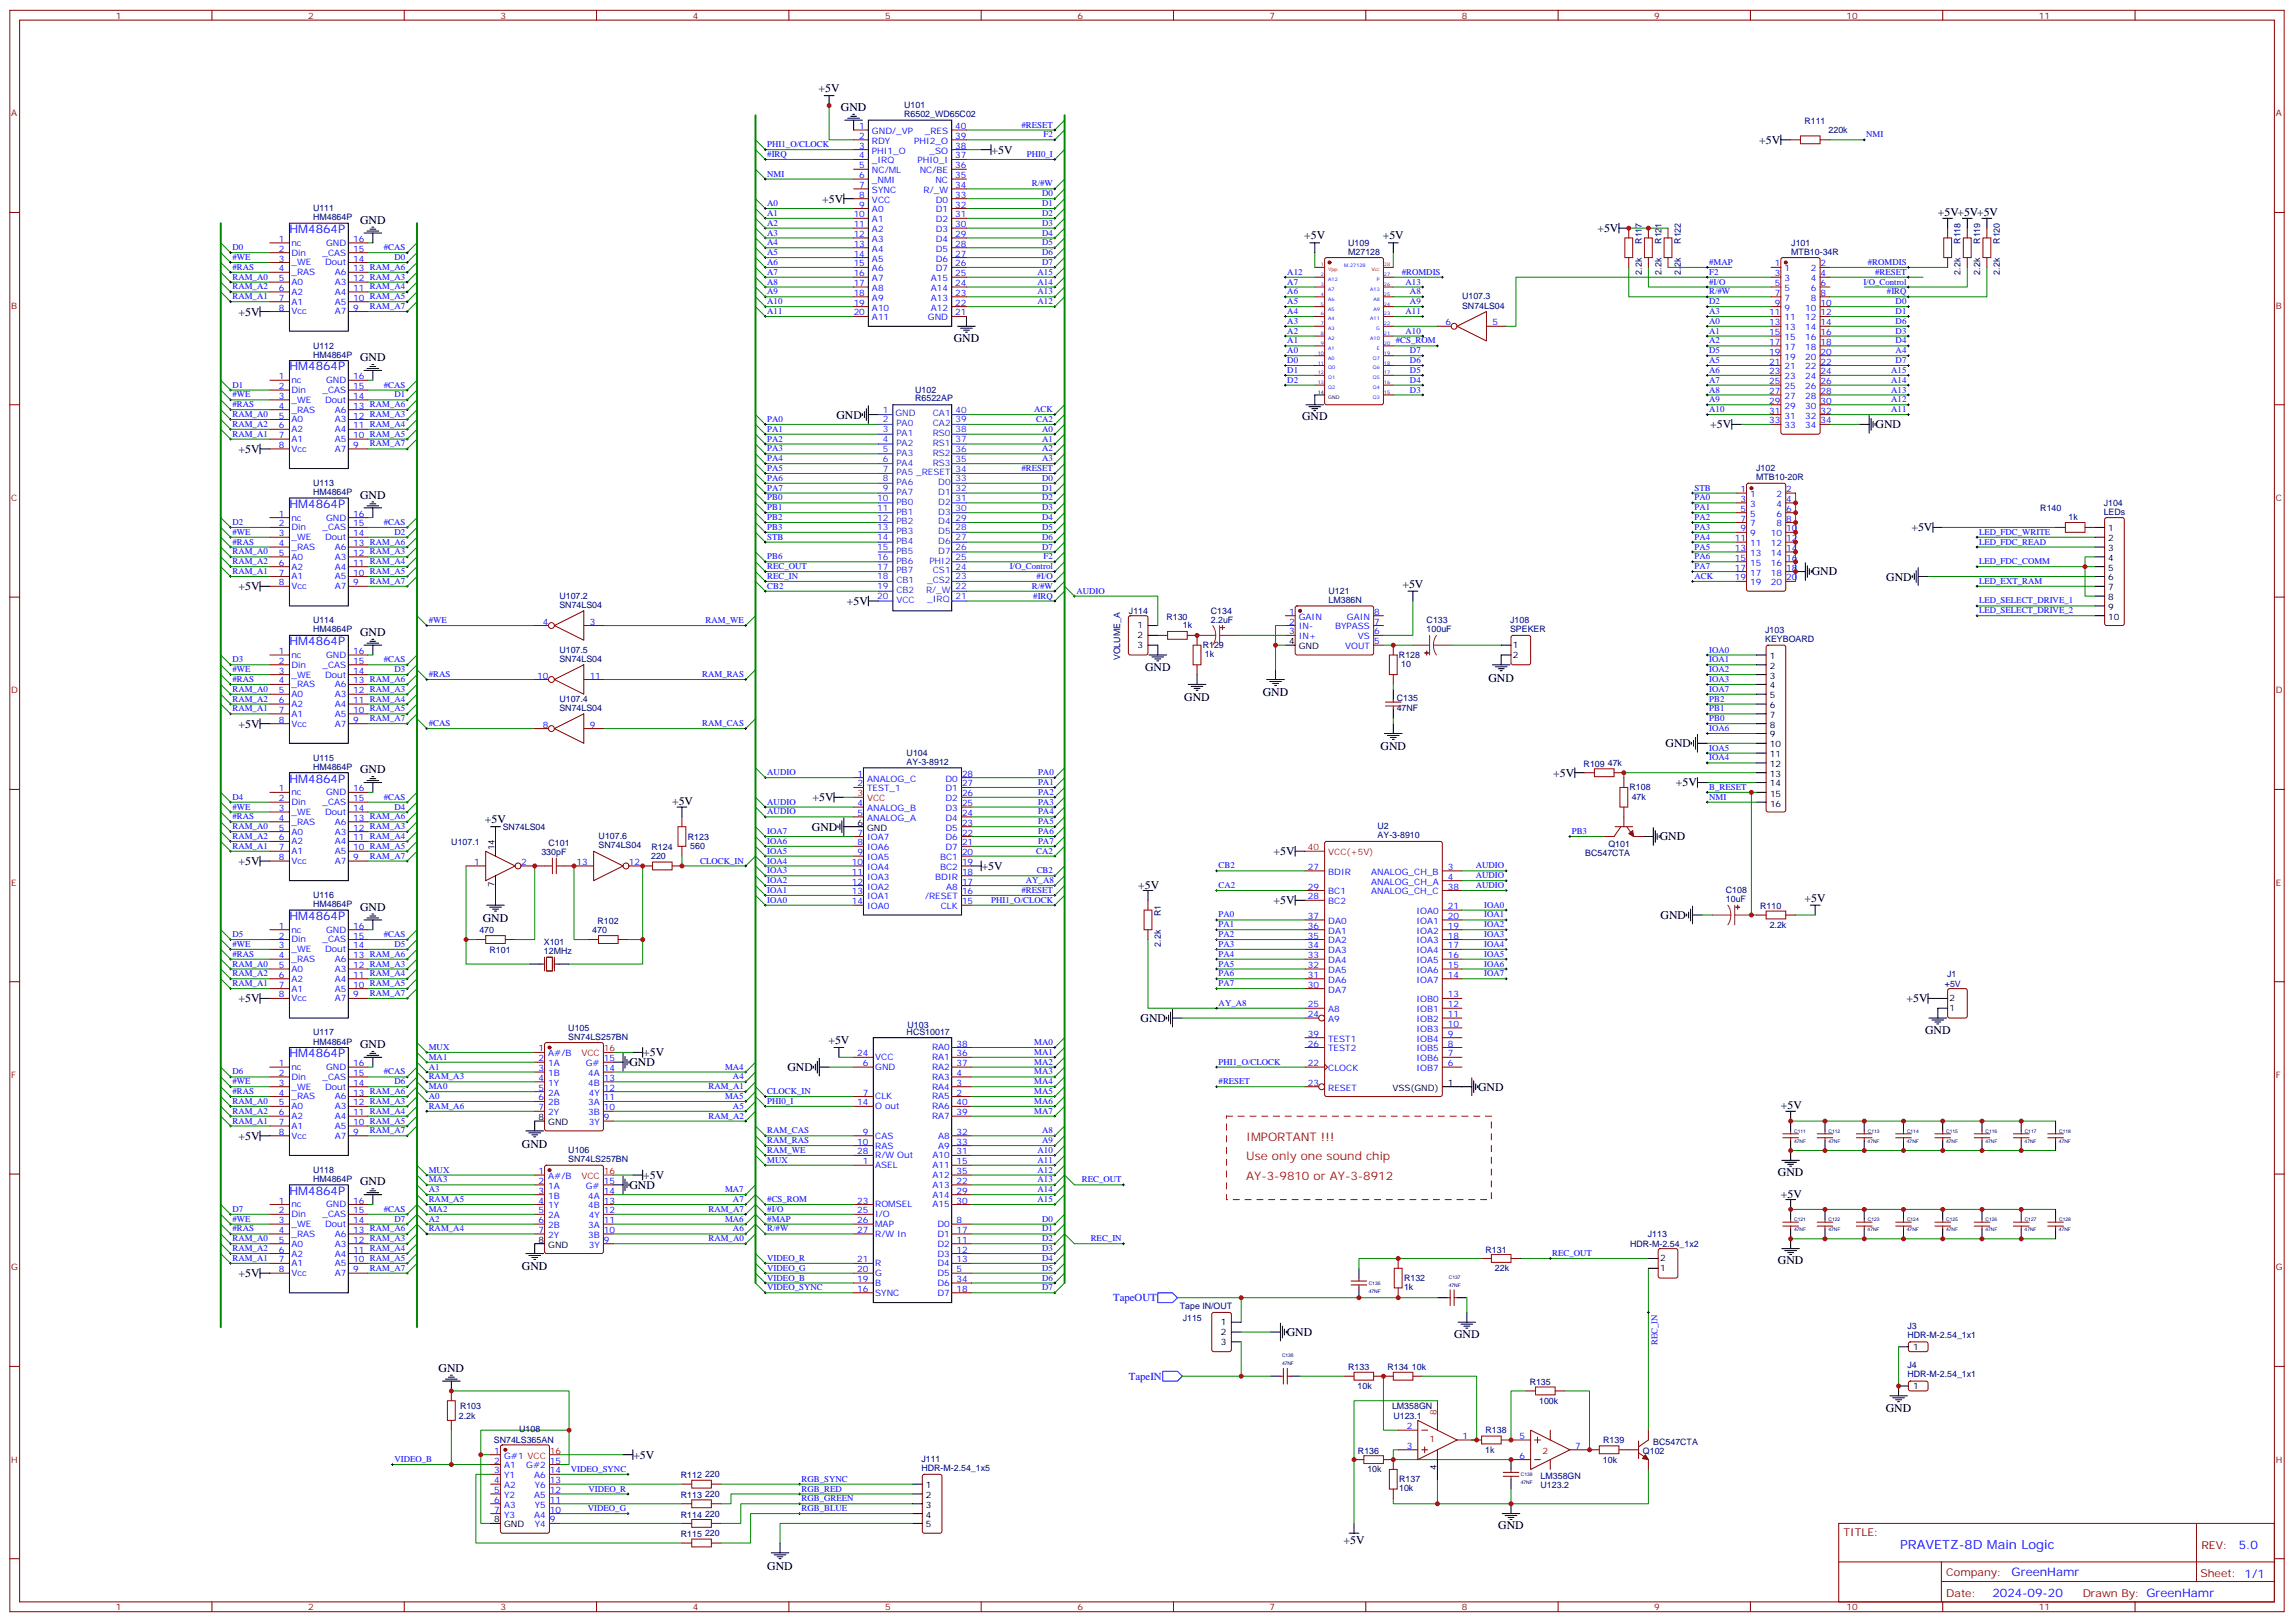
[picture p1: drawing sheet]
<svg xmlns="http://www.w3.org/2000/svg" width="825mm" height="583mm" viewBox="0 0 825 583" stroke-linecap="round" stroke-linejoin="round" font-family="sans-serif">
<defs><g id="words">
<text font-size="4.6" fill="#00f" x="683.2" y="556.7">PRAVETZ-8D Main Logic</text>
<g font-size="4.2">
<text x="294.3" y="33.2">+5V</text>
<text x="302.3" y="39.9">GND</text>
<text x="632.6" y="51.7">+5V</text>
<text x="356.5" y="55.2">+5V</text>
<text x="295.6" y="72.8">+5V</text>
<text x="696.7" y="77.8">+5V+5V+5V</text>
<text x="129.5" y="80.4">GND</text>
<text x="574.3" y="83.5">+5V</text>
<text x="468.9" y="86.1">+5V</text>
<text x="497.2" y="86.1">+5V</text>
<text x="85.7" y="113.4">+5V</text>
<text x="342.9" y="122.9">GND</text>
<text x="129.5" y="129.8">GND</text>
<text x="300.7" y="150.5">GND</text>
<text x="468.1" y="151.2">GND</text>
<text x="614.9" y="154">+5V</text>
<text x="674.3" y="154">GND</text>
<text x="85.7" y="162.8">+5V</text>
<text x="129.5" y="179.2">GND</text>
<text x="687.2" y="191">+5V</text>
<text x="651.4" y="206.9">GND</text>
<text x="678.2" y="208.7">GND</text>
<text x="85.7" y="212.2">+5V</text>
<text x="504.2" y="211.3">+5V</text>
<text x="304.5" y="217.5">+5V</text>
<text x="129.5" y="228.6">GND</text>
<text x="411.7" y="241.1">GND</text>
<text x="535.2" y="245.1">GND</text>
<text x="454" y="250.4">GND</text>
<text x="425.8" y="252.1">GND</text>
<text x="85.7" y="261.6">+5V</text>
<text x="496.4" y="269.8">GND</text>
<text x="598.8" y="268.6">GND</text>
<text x="129.5" y="278">GND</text>
<text x="558.5" y="279.2">+5V</text>
<text x="602.6" y="282.8">+5V</text>
<text x="241.7" y="289.5">+5V</text>
<text x="292.1" y="288">+5V</text>
<text x="174.4" y="296">+5V</text>
<text x="291.9" y="298.6">GND</text>
<text x="596.7" y="302.1">GND</text>
<text x="85.7" y="311">+5V</text>
<text x="457.9" y="307.4">+5V</text>
<text x="353" y="312.8">+5V</text>
<text x="409.2" y="319.4">+5V</text>
<text x="129.5" y="327.4">GND</text>
<text x="457.9" y="325.1">+5V</text>
<text x="648.9" y="324.2">+5V</text>
<text x="173.6" y="331.5">GND</text>
<text x="597.1" y="330.4">GND</text>
<text x="85.7" y="360.4">+5V</text>
<text x="685.5" y="360.4">+5V</text>
<text x="410.1" y="367.4">GND</text>
<text x="692.1" y="371.7">GND</text>
<text x="129.5" y="376.8">GND</text>
<text x="297.8" y="375.4">+5V</text>
<text x="226.3" y="383.3">GND</text>
<text x="231.2" y="379.7">+5V</text>
<text x="283.1" y="385">GND</text>
<text x="531.5" y="392.1">GND</text>
<text x="640.3" y="398.8">+5V</text>
<text x="85.7" y="409.8">+5V</text>
<text x="187.7" y="412.7">GND</text>
<text x="231.2" y="423.8">+5V</text>
<text x="639.2" y="422.8">GND</text>
<text x="129.5" y="426.2">GND</text>
<text x="226.3" y="427.4">GND</text>
<text x="640.3" y="430.6">+5V</text>
<text x="639.2" y="454.6">GND</text>
<text x="85.7" y="459.2">+5V</text>
<text x="187.7" y="456.8">GND</text>
<text x="462.7" y="480.3">GND</text>
<text x="522.8" y="481">GND</text>
<text x="157.7" y="493.2">GND</text>
<text x="678" y="507.5">GND</text>
<text x="227.7" y="524.4">+5V</text>
<text x="538.7" y="549.8">GND</text>
<text x="483.1" y="555.2">+5V</text>
<text x="275.9" y="564.4">GND</text>
</g>
<g font-size="4.2" fill="#00f">
<text x="104.1" y="83.8">HM4864P</text>
<text x="104.1" y="133.2">HM4864P</text>
<text x="104.1" y="182.6">HM4864P</text>
<text x="104.1" y="232">HM4864P</text>
<text x="104.1" y="281.3">HM4864P</text>
<text x="104.1" y="330.7">HM4864P</text>
<text x="104.1" y="380.1">HM4864P</text>
<text x="104.1" y="429.5">HM4864P</text>
<text x="804.9" y="556.9">5.0</text>
<text x="723.3" y="566.5">GreenHamr</text>
<text x="716.4" y="574.3">2024-09-20</text>
</g>
<g font-size="4.2" fill="#f00">
<text x="448" y="410.1">IMPORTANT !!!</text>
<text x="448" y="417.2">Use only one sound chip</text>
<text x="448" y="424.2">AY-3-9810 or AY-3-8912</text>
</g>
<g font-size="3.9" fill="#00f">
<text x="400.2" y="467.8">TapeOUT</text>
<text x="405.8" y="496">TapeIN</text>
</g>
<g font-size="3.9" fill="#800">
<text x="662.9" y="552.3">TITLE:</text>
<text x="791.5" y="556.9">REV:</text>
<text x="699.8" y="566.5">Company:</text>
<text x="791.1" y="567.1">Sheet: 1/1</text>
<text x="699.8" y="574.1">Date:</text>
<text x="748.8" y="574.2">Drawn By: GreenHamr</text>
</g>
<g font-size="3.2" fill="#800">
<text x="41.6" y="6.7">1</text>
<text x="110.8" y="6.7">2</text>
<text x="179.9" y="6.7">3</text>
<text x="249.1" y="6.7">4</text>
<text x="318.2" y="6.7">5</text>
<text x="387.3" y="6.7">6</text>
<text x="456.5" y="6.7">7</text>
<text x="525.6" y="6.7">8</text>
<text x="594.8" y="6.7">9</text>
<text x="663.9" y="6.7">10</text>
<text x="733.1" y="6.7">11</text>
<text x="4.1" y="41.8">A</text>
<text x="818.3" y="41.8">A</text>
<text x="4.1" y="110.9">B</text>
<text x="818.3" y="110.9">B</text>
<text x="4.1" y="180.1">C</text>
<text x="818.3" y="180.1">C</text>
<text x="4.1" y="249.2">D</text>
<text x="818.3" y="249.2">D</text>
<text x="4.1" y="318.4">E</text>
<text x="818.3" y="318.4">E</text>
<text x="4.1" y="387.5">F</text>
<text x="818.3" y="387.5">F</text>
<text x="4.1" y="456.7">G</text>
<text x="818.3" y="456.7">G</text>
<text x="514" y="518.5">1</text>
<text x="4.1" y="525.8">H</text>
<text x="554.6" y="522.9">2</text>
<text x="818.3" y="525.8">H</text>
<text x="41.6" y="578.9">1</text>
<text x="110.8" y="578.9">2</text>
<text x="179.9" y="578.9">3</text>
<text x="249.1" y="578.9">4</text>
<text x="318.2" y="578.9">5</text>
<text x="387.3" y="578.9">6</text>
<text x="456.5" y="578.9">7</text>
<text x="525.6" y="578.9">8</text>
<text x="594.8" y="578.9">9</text>
<text x="663.9" y="578.9">10</text>
<text x="733.1" y="578.9">11</text>
</g>
<g font-size="3.2" fill="#000080">
<text x="325.1" y="39">U101</text>
<text x="325.1" y="42.2">R6502_WD65C02</text>
<text x="648.8" y="44.6">R111</text>
<text x="657.5" y="47.8">220k</text>
<text x="112.5" y="75.9">U111</text>
<text x="112.5" y="79.2">HM4864P</text>
<text x="484.7" y="88.4">U109</text>
<text x="590.3" y="87.7" transform="rotate(-90 590.3 87.7)">R117</text>
<text x="597.3" y="87.7" transform="rotate(-90 597.3 87.7)">R121</text>
<text x="604.4" y="87.7" transform="rotate(-90 604.4 87.7)">R122</text>
<text x="644.1" y="88.3">J101</text>
<text x="704.9" y="87.7" transform="rotate(-90 704.9 87.7)">R118</text>
<text x="712" y="87.7" transform="rotate(-90 712 87.7)">R119</text>
<text x="719" y="87.7" transform="rotate(-90 719 87.7)">R120</text>
<text x="484.7" y="91.5">M27128</text>
<text x="644.1" y="91.5">MTB10-34R</text>
<text x="590.3" y="98.7" transform="rotate(-90 590.3 98.7)">2.2k</text>
<text x="597.3" y="98.7" transform="rotate(-90 597.3 98.7)">2.2k</text>
<text x="604.4" y="98.7" transform="rotate(-90 604.4 98.7)">2.2k</text>
<text x="704.9" y="98.7" transform="rotate(-90 704.9 98.7)">2.2k</text>
<text x="712" y="98.7" transform="rotate(-90 712 98.7)">2.2k</text>
<text x="719" y="98.7" transform="rotate(-90 719 98.7)">2.2k</text>
<text x="525.7" y="107.7">U107.3</text>
<text x="525.7" y="110.9">SN74LS04</text>
<text x="112.5" y="125.3">U112</text>
<text x="112.5" y="128.6">HM4864P</text>
<text x="329" y="141.1">U102</text>
<text x="329" y="144.3">R6522AP</text>
<text x="631.4" y="172.7">MTB10-20R</text>
<text x="631.4" y="169.5">J102</text>
<text x="112.5" y="178">HM4864P</text>
<text x="112.5" y="174.7">U113</text>
<text x="733.6" y="183.7">R140</text>
<text x="756.4" y="185">LEDs</text>
<text x="756.4" y="181.8">J104</text>
<text x="743.7" y="186.8">1k</text>
<text x="201.1" y="215.4">U107.2</text>
<text x="477.7" y="213.5">U121</text>
<text x="201.1" y="218.5">SN74LS04</text>
<text x="405.9" y="220.7">J114</text>
<text x="435.3" y="220.6">C134</text>
<text x="477.7" y="216.8">LM386N</text>
<text x="112.5" y="227.4">HM4864P</text>
<text x="112.5" y="224.1">U114</text>
<text x="419.4" y="222.8">R130</text>
<text x="425.3" y="226">1k</text>
<text x="435.3" y="223.8">2.2uF</text>
<text x="512.9" y="227.4">100uF</text>
<text x="512.9" y="224.1">C133</text>
<text x="542.9" y="227.4">SPEKER</text>
<text x="542.9" y="224.1">J108</text>
<text x="634.7" y="227.6">J103</text>
<text x="432.4" y="232.9">R129</text>
<text x="634.7" y="230.9">KEYBOARD</text>
<text x="201.1" y="237.9">SN74LS04</text>
<text x="201.1" y="234.7">U107.5</text>
<text x="402.8" y="237.4" transform="rotate(-90 402.8 237.4)">VOLUME_A</text>
<text x="433.2" y="236.3">1k</text>
<text x="503" y="236.4">R128</text>
<text x="503.8" y="239.8">10</text>
<text x="201.1" y="255.6">SN74LS04</text>
<text x="201.1" y="252.4">U107.4</text>
<text x="502.2" y="255.6">47NF</text>
<text x="502.2" y="252">C135</text>
<text x="112.5" y="273.5">U115</text>
<text x="326" y="275">AY-3-8912</text>
<text x="326" y="271.8">U104</text>
<text x="569.4" y="275.7">R109</text>
<text x="578.1" y="275.3">47k</text>
<text x="112.5" y="276.8">HM4864P</text>
<text x="585.9" y="284.1">R108</text>
<text x="586.7" y="287.5">47k</text>
<text x="180.8" y="298.3">SN74LS04</text>
<text x="495.3" y="298.2">U2</text>
<text x="162.3" y="303.7">U107.1</text>
<text x="197.2" y="304.2">C101</text>
<text x="215.2" y="305">SN74LS04</text>
<text x="215.2" y="301.7">U107.6</text>
<text x="234.2" y="305.7">R124</text>
<text x="247.3" y="301.9">R123</text>
<text x="248.2" y="305.1">560</text>
<text x="495.3" y="301.4">AY-3-8910</text>
<text x="578.3" y="304.4">Q101</text>
<text x="194.7" y="307.2">330pF</text>
<text x="234.1" y="308.9">220</text>
<text x="570" y="307.6">BC547CTA</text>
<text x="112.5" y="322.9">U116</text>
<text x="620.5" y="321.2">C108</text>
<text x="112.5" y="326.1">HM4864P</text>
<text x="417.4" y="329.3" transform="rotate(-90 417.4 329.3)">R1</text>
<text x="620.5" y="324.4">10uF</text>
<text x="632.9" y="326.8">R110</text>
<text x="172.4" y="335.3">470</text>
<text x="212.9" y="335.3">470</text>
<text x="214.8" y="332.2">R102</text>
<text x="636.3" y="333.6">2.2k</text>
<text x="195.5" y="339.9">X101</text>
<text x="417.4" y="340.4" transform="rotate(-90 417.4 340.4)">2.2k</text>
<text x="176" y="342.8">R101</text>
<text x="195.5" y="343.1">12MHz</text>
<text x="700.1" y="351.1">J1</text>
<text x="699.3" y="354.8">+5V</text>
<text x="204.3" y="370.6">U105</text>
<text x="326.3" y="369.5">U103</text>
<text x="112.5" y="375.5">HM4864P</text>
<text x="112.5" y="372.2">U117</text>
<text x="204.3" y="373.8">SN74LS257BN</text>
<text x="326" y="372">HCS10017</text>
<text x="204.3" y="414.7">U106</text>
<text x="204.3" y="417.9">SN74LS257BN</text>
<text x="112.5" y="424.9">HM4864P</text>
<text x="112.5" y="421.6">U118</text>
<text x="586.1" y="448.3">HDR-M-2.54_1x2</text>
<text x="592.5" y="444.6">J113</text>
<text x="534.1" y="450.3">R131</text>
<text x="504.8" y="460.6">R132</text>
<text x="537.5" y="457">22k</text>
<text x="504.8" y="463.8">1k</text>
<text x="424.2" y="470.8">Tape IN/OUT</text>
<text x="425.2" y="474.7">J115</text>
<text x="685.8" y="477.8">J3</text>
<text x="685.8" y="481">HDR-M-2.54_1x1</text>
<text x="685.8" y="491.9">J4</text>
<text x="484.7" y="492.6">R133</text>
<text x="498.8" y="492.6">R134</text>
<text x="507.6" y="492.4">10k</text>
<text x="550" y="497.9">R135</text>
<text x="685.8" y="495.1">HDR-M-2.54_1x1</text>
<text x="488.1" y="499.4">10k</text>
<text x="165.4" y="506.4">R103</text>
<text x="500.5" y="506.5">LM358GN</text>
<text x="553.4" y="504.6">100k</text>
<text x="165" y="510">2.2k</text>
<text x="186.7" y="515">U108</text>
<text x="501" y="510">U123.1</text>
<text x="534.1" y="515.3">R138</text>
<text x="177.6" y="518.8">SN74LS365AN</text>
<text x="576.4" y="518.8">R139</text>
<text x="594.4" y="519.3">BC547CTA</text>
<text x="331.3" y="525.7">J111</text>
<text x="488.3" y="522.6">R136</text>
<text x="534" y="522.3">1k</text>
<text x="576.3" y="525.8">10k</text>
<text x="590.7" y="522.6">Q102</text>
<text x="244.8" y="531.5">R112</text>
<text x="253.5" y="531.1">220</text>
<text x="331.3" y="529">HDR-M-2.54_1x5</text>
<text x="491.6" y="529.3">10k</text>
<text x="503.1" y="533">R137</text>
<text x="553.9" y="531.8">LM358GN</text>
<text x="244.8" y="538.6">R113</text>
<text x="253.5" y="538.2">220</text>
<text x="503.1" y="536.1">10k</text>
<text x="553.9" y="535">U123.2</text>
<text x="244.8" y="545.6">R114</text>
<text x="253.5" y="545.2">220</text>
<text x="244.8" y="552.7">R115</text>
<text x="253.5" y="552.3">220</text>
</g>
<g font-size="3.2" fill="#00f">
<text x="309" y="46.4">1</text>
<text x="343.4" y="46.4">40</text>
<text x="367.3" y="45.9">#RESET</text>
<text x="275.9" y="52.9">PHI1_O/CLOCK</text>
<text x="309" y="49.9">2</text>
<text x="309" y="53.4">3</text>
<text x="313.5" y="48.2">GND/_VP</text>
<text x="313.5" y="51.7">RDY</text>
<text x="328.7" y="51.7">PHI2_O</text>
<text x="332.5" y="48.2">_RES</text>
<text x="343.4" y="53.4">38</text>
<text x="343.4" y="49.9">39</text>
<text x="375.2" y="49.4">F2</text>
<text x="671" y="49.4">NMI</text>
<text x="275.9" y="56.4">#IRQ</text>
<text x="309" y="57">4</text>
<text x="313.5" y="55.2">PHI1_O</text>
<text x="313.5" y="58.7">_IRQ</text>
<text x="329.9" y="58.7">PHI0_I</text>
<text x="334.2" y="55.2">_SO</text>
<text x="343.4" y="57">37</text>
<text x="369.2" y="56.4">PHI0_I</text>
<text x="275.9" y="63.5">NMI</text>
<text x="309" y="60.5">5</text>
<text x="309" y="64">6</text>
<text x="313.5" y="62.3">NC/ML</text>
<text x="313.5" y="65.8">_NMI</text>
<text x="330.7" y="62.3">NC/BE</text>
<text x="336.3" y="65.8">NC</text>
<text x="343.4" y="64">35</text>
<text x="343.4" y="60.5">36</text>
<text x="309" y="67.6">7</text>
<text x="309" y="71.1">8</text>
<text x="313.5" y="69.3">SYNC</text>
<text x="332.1" y="69.3">R/_W</text>
<text x="343.4" y="71.1">33</text>
<text x="343.4" y="67.6">34</text>
<text x="371" y="67">R/#W</text>
<text x="374.7" y="70.6">D0</text>
<text x="275.9" y="77.6">A1</text>
<text x="275.9" y="74.1">A0</text>
<text x="309" y="74.6">9</text>
<text x="313.5" y="72.8">VCC</text>
<text x="313.5" y="76.4">A0</text>
<text x="336.4" y="76.4">D1</text>
<text x="336.4" y="72.8">D0</text>
<text x="343.4" y="74.6">32</text>
<text x="374.7" y="77.6">D2</text>
<text x="374.7" y="74.1">D1</text>
<text x="275.9" y="81.1">A2</text>
<text x="306.9" y="78.1">10</text>
<text x="306.9" y="81.7">11</text>
<text x="313.5" y="79.9">A1</text>
<text x="313.5" y="83.4">A2</text>
<text x="336.4" y="83.4">D3</text>
<text x="336.4" y="79.9">D2</text>
<text x="343.4" y="81.7">30</text>
<text x="343.4" y="78.1">31</text>
<text x="374.7" y="81.1">D3</text>
<text x="83.6" y="90">D0</text>
<text x="100.3" y="87">1</text>
<text x="104.8" y="88.4">nc</text>
<text x="117.2" y="88.4">GND</text>
<text x="127" y="87">16</text>
<text x="138" y="90">#CAS</text>
<text x="275.9" y="88.2">A4</text>
<text x="275.9" y="84.7">A3</text>
<text x="306.9" y="85.2">12</text>
<text x="306.9" y="88.7">13</text>
<text x="313.5" y="87">A3</text>
<text x="336.4" y="87">D4</text>
<text x="343.4" y="88.7">28</text>
<text x="343.4" y="85.2">29</text>
<text x="374.7" y="88.2">D5</text>
<text x="374.7" y="84.7">D4</text>
<text x="83.6" y="93.5">#WE</text>
<text x="100.3" y="90.5">2</text>
<text x="100.3" y="94">3</text>
<text x="104.8" y="91.9">Din</text>
<text x="104.8" y="95.4">_WE</text>
<text x="116" y="91.9">_CAS</text>
<text x="116.9" y="95.4">Dout</text>
<text x="127" y="94">14</text>
<text x="127" y="90.5">15</text>
<text x="141.8" y="93.5">D0</text>
<text x="275.9" y="95.2">A6</text>
<text x="275.9" y="91.7">A5</text>
<text x="306.9" y="92.3">14</text>
<text x="306.9" y="95.8">15</text>
<text x="313.5" y="90.5">A4</text>
<text x="313.5" y="94">A5</text>
<text x="336.4" y="94">D6</text>
<text x="336.4" y="90.5">D5</text>
<text x="343.4" y="95.8">26</text>
<text x="343.4" y="92.3">27</text>
<text x="374.7" y="95.2">D7</text>
<text x="374.7" y="91.7">D6</text>
<text x="614.5" y="95.2">#MAP</text>
<text x="638.1" y="95.8">1</text>
<text x="654.6" y="95.8">2</text>
<text x="671.6" y="95.2">#ROMDIS</text>
<text x="83.6" y="97">#RAS</text>
<text x="83.6" y="100.5">RAM_A0</text>
<text x="100.3" y="97.5">4</text>
<text x="100.3" y="101.1">5</text>
<text x="104.8" y="99">_RAS</text>
<text x="120.3" y="99">A6</text>
<text x="127" y="101.1">12 RAM_A3</text>
<text x="127" y="97.5">13 RAM_A6</text>
<text x="275.9" y="98.8">A7</text>
<text x="306.9" y="99.3">16</text>
<text x="313.5" y="97.5">A6</text>
<text x="313.5" y="101.1">A7</text>
<text x="334.7" y="101.1">A15</text>
<text x="336.4" y="97.5">D7</text>
<text x="343.4" y="99.3">25</text>
<text x="373.1" y="98.8">A15</text>
<text x="462.8" y="98.8">A12</text>
<text x="504" y="98.8">#ROMDIS</text>
<text x="614.5" y="98.8">F2</text>
<text x="638.1" y="99.3">3</text>
<text x="641.6" y="97.5">1</text>
<text x="641.6" y="101.1">3</text>
<text x="651.1" y="101.1">4</text>
<text x="651.1" y="97.5">2</text>
<text x="654.6" y="99.3">4</text>
<text x="674.2" y="98.8">#RESET</text>
<text x="83.6" y="104.1">RAM_A2</text>
<text x="83.6" y="107.6">RAM_A1</text>
<text x="100.3" y="104.6">6</text>
<text x="104.8" y="102.5">A0</text>
<text x="104.8" y="106">A2</text>
<text x="120.3" y="106">A4</text>
<text x="120.3" y="102.5">A3</text>
<text x="127" y="104.6">11 RAM_A4</text>
<text x="275.9" y="105.8">A9</text>
<text x="275.9" y="102.3">A8</text>
<text x="306.9" y="102.8">17</text>
<text x="306.9" y="106.4">18</text>
<text x="313.5" y="104.6">A8</text>
<text x="334.7" y="104.6">A14</text>
<text x="343.4" y="106.4">23</text>
<text x="343.4" y="102.8">24</text>
<text x="373.1" y="102.3">A14</text>
<text x="373.1" y="105.8">A13</text>
<text x="462.8" y="102.3">A7</text>
<text x="462.8" y="105.8">A6</text>
<text x="505.4" y="102.3">A13</text>
<text x="506.9" y="105.8">A8</text>
<text x="614.5" y="102.3">#I/O</text>
<text x="614.5" y="105.8">R/#W</text>
<text x="638.1" y="102.8">5</text>
<text x="638.1" y="106.4">7</text>
<text x="641.6" y="104.6">5</text>
<text x="651.1" y="104.6">6</text>
<text x="654.6" y="106.4">8</text>
<text x="654.6" y="102.8">6</text>
<text x="670" y="102.3">I/O_Control</text>
<text x="678.4" y="105.8">#IRQ</text>
<text x="100.3" y="108.1">7</text>
<text x="100.3" y="111.7">8</text>
<text x="104.8" y="109.5">A1</text>
<text x="104.8" y="113.1">Vcc</text>
<text x="120.3" y="113.1">A7</text>
<text x="120.3" y="109.5">A5</text>
<text x="127" y="111.7">9</text>
<text x="127" y="108.1">10 RAM_A5</text>
<text x="133" y="111.1">RAM_A7</text>
<text x="275.9" y="112.9">A11</text>
<text x="275.9" y="109.4">A10</text>
<text x="306.9" y="109.9">19</text>
<text x="306.9" y="113.4">20</text>
<text x="313.5" y="108.1">A9</text>
<text x="313.5" y="111.7">A10</text>
<text x="334.7" y="111.7">A12</text>
<text x="334.7" y="108.1">A13</text>
<text x="343.4" y="113.4">21</text>
<text x="343.4" y="109.9">22</text>
<text x="373.1" y="109.4">A12</text>
<text x="462.8" y="109.4">A5</text>
<text x="462.8" y="112.9">A4</text>
<text x="505.4" y="112.9">A11</text>
<text x="506.9" y="109.4">A9</text>
<text x="614.5" y="112.9">A3</text>
<text x="614.5" y="109.4">D2</text>
<text x="636.1" y="113.4">11</text>
<text x="638.1" y="109.9">9</text>
<text x="641.6" y="108.1">7</text>
<text x="641.6" y="111.7">9</text>
<text x="649.1" y="111.7">10</text>
<text x="651.1" y="108.1">8</text>
<text x="654.6" y="113.4">12</text>
<text x="654.6" y="109.9">10</text>
<text x="681.6" y="112.9">D1</text>
<text x="681.6" y="109.4">D0</text>
<text x="313.5" y="115.2">A11</text>
<text x="333.6" y="115.2">GND</text>
<text x="462.8" y="116.4">A3</text>
<text x="462.8" y="119.9">A2</text>
<text x="505.4" y="119.9">A10</text>
<text x="519.7" y="116.9">6</text>
<text x="536.6" y="116.9">5</text>
<text x="614.5" y="119.9">A1</text>
<text x="614.5" y="116.4">A0</text>
<text x="636.1" y="116.9">13</text>
<text x="641.6" y="115.2">11</text>
<text x="641.6" y="118.7">13</text>
<text x="649.1" y="118.7">14</text>
<text x="649.1" y="115.2">12</text>
<text x="654.6" y="116.9">14</text>
<text x="681.6" y="116.4">D6</text>
<text x="681.6" y="119.9">D3</text>
<text x="462.8" y="123.5">A1</text>
<text x="501.9" y="123.5">#CS_ROM</text>
<text x="614.5" y="123.5">A2</text>
<text x="636.1" y="120.5">15</text>
<text x="636.1" y="124">17</text>
<text x="641.6" y="122.2">15</text>
<text x="641.6" y="125.8">17</text>
<text x="649.1" y="125.8">18</text>
<text x="649.1" y="122.2">16</text>
<text x="654.6" y="124">18</text>
<text x="654.6" y="120.5">16</text>
<text x="681.6" y="123.5">D4</text>
<text x="462.8" y="130.5">D0</text>
<text x="462.8" y="127">A0</text>
<text x="506.9" y="127">D7</text>
<text x="506.9" y="130.5">D6</text>
<text x="614.5" y="130.5">A5</text>
<text x="614.5" y="127">D5</text>
<text x="636.1" y="127.5">19</text>
<text x="636.1" y="131.1">21</text>
<text x="641.6" y="129.3">19</text>
<text x="649.1" y="129.3">20</text>
<text x="654.6" y="131.1">22</text>
<text x="654.6" y="127.5">20</text>
<text x="681.6" y="127">A4</text>
<text x="681.6" y="130.5">D7</text>
<text x="100.3" y="136.3">1</text>
<text x="104.8" y="137.8">nc</text>
<text x="117.2" y="137.8">GND</text>
<text x="127" y="136.3">16</text>
<text x="462.8" y="137.6">D2</text>
<text x="462.8" y="134.1">D1</text>
<text x="506.9" y="134.1">D5</text>
<text x="506.9" y="137.6">D4</text>
<text x="614.5" y="137.6">A7</text>
<text x="614.5" y="134.1">A6</text>
<text x="636.1" y="134.6">23</text>
<text x="641.6" y="132.8">21</text>
<text x="641.6" y="136.3">23</text>
<text x="649.1" y="136.3">24</text>
<text x="649.1" y="132.8">22</text>
<text x="654.6" y="134.6">24</text>
<text x="680" y="134.1">A15</text>
<text x="680" y="137.6">A14</text>
<text x="83.6" y="142.9">#WE</text>
<text x="83.6" y="139.3">D1</text>
<text x="100.3" y="139.9">2</text>
<text x="100.3" y="143.4">3</text>
<text x="104.8" y="141.3">Din</text>
<text x="116" y="141.3">_CAS</text>
<text x="127" y="143.4">14</text>
<text x="127" y="139.9">15</text>
<text x="138" y="139.3">#CAS</text>
<text x="141.8" y="142.9">D1</text>
<text x="506.9" y="141.1">D3</text>
<text x="614.5" y="141.1">A8</text>
<text x="636.1" y="138.1">25</text>
<text x="636.1" y="141.6">27</text>
<text x="641.6" y="139.9">25</text>
<text x="641.6" y="143.4">27</text>
<text x="649.1" y="143.4">28</text>
<text x="649.1" y="139.9">26</text>
<text x="654.6" y="141.6">28</text>
<text x="654.6" y="138.1">26</text>
<text x="680" y="141.1">A13</text>
<text x="83.6" y="149.9">RAM_A0</text>
<text x="83.6" y="146.4">#RAS</text>
<text x="100.3" y="146.9">4</text>
<text x="104.8" y="144.8">_WE</text>
<text x="104.8" y="148.3">_RAS</text>
<text x="116.9" y="144.8">Dout</text>
<text x="120.3" y="148.3">A6</text>
<text x="127" y="146.9">13 RAM_A6</text>
<text x="371.9" y="148.2">ACK</text>
<text x="614.5" y="148.2">A10</text>
<text x="614.5" y="144.6">A9</text>
<text x="636.1" y="145.2">29</text>
<text x="636.1" y="148.7">31</text>
<text x="641.6" y="146.9">29</text>
<text x="649.1" y="146.9">30</text>
<text x="654.6" y="148.7">32</text>
<text x="654.6" y="145.2">30</text>
<text x="680" y="144.6">A12</text>
<text x="680" y="148.2">A11</text>
<text x="83.6" y="153.5">RAM_A2</text>
<text x="100.3" y="150.5">5</text>
<text x="100.3" y="154">6</text>
<text x="104.8" y="151.9">A0</text>
<text x="104.8" y="155.4">A2</text>
<text x="120.3" y="155.4">A4</text>
<text x="120.3" y="151.9">A3</text>
<text x="127" y="154">11 RAM_A4</text>
<text x="127" y="150.5">12 RAM_A3</text>
<text x="275.9" y="155.2">PA1</text>
<text x="275.9" y="151.7">PA0</text>
<text x="372.6" y="151.7">CA2</text>
<text x="374.7" y="155.2">A0</text>
<text x="636.1" y="152.2">33</text>
<text x="641.6" y="150.5">31</text>
<text x="641.6" y="154">33</text>
<text x="649.1" y="154">34</text>
<text x="649.1" y="150.5">32</text>
<text x="654.6" y="152.2">34</text>
<text x="83.6" y="157">RAM_A1</text>
<text x="100.3" y="157.5">7</text>
<text x="100.3" y="161">8</text>
<text x="104.8" y="158.9">A1</text>
<text x="120.3" y="158.9">A5</text>
<text x="127" y="161">9</text>
<text x="127" y="157.5">10 RAM_A5</text>
<text x="133" y="160.5">RAM_A7</text>
<text x="275.9" y="158.8">PA2</text>
<text x="374.7" y="158.8">A1</text>
<text x="104.8" y="162.5">Vcc</text>
<text x="120.3" y="162.5">A7</text>
<text x="275.9" y="165.8">PA4</text>
<text x="275.9" y="162.3">PA3</text>
<text x="374.7" y="165.8">A3</text>
<text x="374.7" y="162.3">A2</text>
<text x="275.9" y="172.9">PA6</text>
<text x="275.9" y="169.3">PA5</text>
<text x="367.3" y="169.3">#RESET</text>
<text x="374.7" y="172.9">D0</text>
<text x="275.9" y="179.9">PB0</text>
<text x="275.9" y="176.4">PA7</text>
<text x="374.7" y="179.9">D2</text>
<text x="374.7" y="176.4">D1</text>
<text x="609.2" y="176.4">STB</text>
<text x="609.2" y="179.9">PA0</text>
<text x="625.8" y="176.9">1</text>
<text x="629.2" y="178.7">1</text>
<text x="638.7" y="178.7">2</text>
<text x="642.2" y="176.9">2</text>
<text x="100.3" y="185.7">1</text>
<text x="127" y="185.7">16</text>
<text x="275.9" y="183.4">PB1</text>
<text x="374.7" y="183.4">D3</text>
<text x="609.2" y="183.4">PA1</text>
<text x="625.8" y="180.4">3</text>
<text x="625.8" y="184">5</text>
<text x="629.2" y="182.2">3</text>
<text x="629.2" y="185.7">5</text>
<text x="638.7" y="185.7">6</text>
<text x="638.7" y="182.2">4</text>
<text x="642.2" y="184">6</text>
<text x="642.2" y="180.4">4</text>
<text x="83.6" y="188.7">D2</text>
<text x="100.3" y="189.3">2</text>
<text x="104.8" y="187.1">nc</text>
<text x="104.8" y="190.7">Din</text>
<text x="116" y="190.7">_CAS</text>
<text x="117.2" y="187.1">GND</text>
<text x="127" y="189.3">15</text>
<text x="138" y="188.7">#CAS</text>
<text x="275.9" y="190.5">PB3</text>
<text x="275.9" y="187">PB2</text>
<text x="374.7" y="190.5">D5</text>
<text x="374.7" y="187">D4</text>
<text x="609.2" y="190.5">PA3</text>
<text x="609.2" y="187">PA2</text>
<text x="625.8" y="187.5">7</text>
<text x="625.8" y="191">9</text>
<text x="629.2" y="189.3">7</text>
<text x="638.7" y="189.3">8</text>
<text x="642.2" y="191">10</text>
<text x="642.2" y="187.5">8</text>
<text x="83.6" y="195.8">#RAS</text>
<text x="83.6" y="192.3">#WE</text>
<text x="100.3" y="192.8">3</text>
<text x="100.3" y="196.3">4</text>
<text x="104.8" y="194.2">_WE</text>
<text x="104.8" y="197.7">_RAS</text>
<text x="116.9" y="194.2">Dout</text>
<text x="120.3" y="197.7">A6</text>
<text x="127" y="196.3">13 RAM_A6</text>
<text x="127" y="192.8">14</text>
<text x="141.8" y="192.3">D2</text>
<text x="275.9" y="194">STB</text>
<text x="374.7" y="197.6">D7</text>
<text x="374.7" y="194">D6</text>
<text x="609.2" y="197.6">PA5</text>
<text x="609.2" y="194">PA4</text>
<text x="623.7" y="194.6">11</text>
<text x="629.2" y="192.8">9</text>
<text x="629.2" y="196.3">11</text>
<text x="636.7" y="196.3">12</text>
<text x="636.7" y="192.8">10</text>
<text x="642.2" y="194.6">12</text>
<text x="711.6" y="195.8">LED_FDC_READ</text>
<text x="711.6" y="192.3">LED_FDC_WRITE</text>
<text x="83.6" y="202.8">RAM_A2</text>
<text x="83.6" y="199.3">RAM_A0</text>
<text x="100.3" y="199.8">5</text>
<text x="100.3" y="203.4">6</text>
<text x="104.8" y="201.3">A0</text>
<text x="120.3" y="201.3">A3</text>
<text x="127" y="203.4">11 RAM_A4</text>
<text x="127" y="199.8">12 RAM_A3</text>
<text x="275.9" y="201.1">PB6</text>
<text x="375.2" y="201.1">F2</text>
<text x="609.2" y="201.1">PA6</text>
<text x="623.7" y="198.1">13</text>
<text x="623.7" y="201.6">15</text>
<text x="629.2" y="199.8">13</text>
<text x="629.2" y="203.4">15</text>
<text x="636.7" y="203.4">16</text>
<text x="636.7" y="199.8">14</text>
<text x="642.2" y="201.6">16</text>
<text x="642.2" y="198.1">14</text>
<text x="711.6" y="202.8">LED_FDC_COMM</text>
<text x="83.6" y="206.4">RAM_A1</text>
<text x="100.3" y="206.9">7</text>
<text x="104.8" y="204.8">A2</text>
<text x="104.8" y="208.3">A1</text>
<text x="120.3" y="208.3">A5</text>
<text x="120.3" y="204.8">A4</text>
<text x="127" y="206.9">10 RAM_A5</text>
<text x="133" y="209.9">RAM_A7</text>
<text x="275.9" y="208.1">REC_IN</text>
<text x="275.9" y="204.6">REC_OUT</text>
<text x="363" y="204.6">I/O_Control</text>
<text x="372.7" y="208.1">#I/O</text>
<text x="609.2" y="208.1">ACK</text>
<text x="609.2" y="204.6">PA7</text>
<text x="623.7" y="205.1">17</text>
<text x="623.7" y="208.7">19</text>
<text x="629.2" y="206.9">17</text>
<text x="636.7" y="206.9">18</text>
<text x="642.2" y="208.7">20</text>
<text x="642.2" y="205.1">18</text>
<text x="711.6" y="209.9">LED_EXT_RAM</text>
<text x="100.3" y="210.4">8</text>
<text x="104.8" y="211.8">Vcc</text>
<text x="120.3" y="211.8">A7</text>
<text x="127" y="210.4">9</text>
<text x="275.9" y="211.7">CB2</text>
<text x="371" y="211.7">R/#W</text>
<text x="371.5" y="215.2">#IRQ</text>
<text x="387" y="213.4">AUDIO</text>
<text x="629.2" y="210.4">19</text>
<text x="636.7" y="210.4">20</text>
<text x="463.5" y="221">1</text>
<text x="494.1" y="221">8</text>
<text x="711.6" y="220.5">LED_SELECT_DRIVE_2</text>
<text x="711.6" y="217">LED_SELECT_DRIVE_1</text>
<text x="154.2" y="224">#WE</text>
<text x="195.2" y="224.5">4</text>
<text x="212" y="224.5">3</text>
<text x="253.7" y="224">RAM_WE</text>
<text x="463.5" y="224.5">2</text>
<text x="467" y="222.8">GAIN</text>
<text x="467" y="226.3">IN-</text>
<text x="480" y="226.3">BYPASS</text>
<text x="484.2" y="222.8">GAIN</text>
<text x="494.1" y="224.5">7</text>
<text x="463.5" y="228.1">3</text>
<text x="467" y="229.8">IN+</text>
<text x="483.6" y="233.4">VOUT</text>
<text x="488.2" y="229.8">VS</text>
<text x="494.1" y="231.6">5</text>
<text x="494.1" y="228.1">6</text>
<text x="83.6" y="238.1">D3</text>
<text x="100.3" y="235.1">1</text>
<text x="100.3" y="238.7">2</text>
<text x="104.8" y="236.5">nc</text>
<text x="117.2" y="236.5">GND</text>
<text x="127" y="238.7">15</text>
<text x="127" y="235.1">16</text>
<text x="138" y="238.1">#CAS</text>
<text x="614.5" y="234.6">IOA0</text>
<text x="614.5" y="238.1">IOA1</text>
<text x="83.6" y="245.2">#RAS</text>
<text x="83.6" y="241.7">#WE</text>
<text x="100.3" y="242.2">3</text>
<text x="100.3" y="245.7">4</text>
<text x="104.8" y="240.1">Din</text>
<text x="104.8" y="243.6">_WE</text>
<text x="116" y="240.1">_CAS</text>
<text x="116.9" y="243.6">Dout</text>
<text x="127" y="245.7">13 RAM_A6</text>
<text x="127" y="242.2">14</text>
<text x="141.8" y="241.7">D3</text>
<text x="154.2" y="243.4">#RAS</text>
<text x="193.2" y="243.9">10</text>
<text x="212" y="243.9">11</text>
<text x="252.5" y="243.4">RAM_RAS</text>
<text x="614.5" y="241.7">IOA2</text>
<text x="614.5" y="245.2">IOA3</text>
<text x="83.6" y="248.7">RAM_A0</text>
<text x="100.3" y="249.2">5</text>
<text x="104.8" y="247.1">_RAS</text>
<text x="104.8" y="250.6">A0</text>
<text x="120.3" y="250.6">A3</text>
<text x="120.3" y="247.1">A6</text>
<text x="127" y="249.2">12 RAM_A3</text>
<text x="614.5" y="248.7">IOA7</text>
<text x="83.6" y="255.8">RAM_A1</text>
<text x="83.6" y="252.2">RAM_A2</text>
<text x="100.3" y="252.8">6</text>
<text x="100.3" y="256.3">7</text>
<text x="104.8" y="254.2">A2</text>
<text x="104.8" y="257.7">A1</text>
<text x="120.3" y="257.7">A5</text>
<text x="120.3" y="254.2">A4</text>
<text x="127" y="256.3">10 RAM_A5</text>
<text x="127" y="252.8">11 RAM_A4</text>
<text x="614.5" y="255.8">PB1</text>
<text x="614.5" y="252.2">PB2</text>
<text x="100.3" y="259.8">8</text>
<text x="104.8" y="261.2">Vcc</text>
<text x="120.3" y="261.2">A7</text>
<text x="127" y="259.8">9</text>
<text x="133" y="259.3">RAM_A7</text>
<text x="154.2" y="261.1">#CAS</text>
<text x="195.2" y="261.6">8</text>
<text x="212" y="261.6">9</text>
<text x="252.5" y="261.1">RAM_CAS</text>
<text x="614.5" y="262.8">IOA6</text>
<text x="614.5" y="259.3">PB0</text>
<text x="614.5" y="269.9">IOA5</text>
<text x="614.5" y="273.4">IOA4</text>
<text x="275.9" y="278.7">AUDIO</text>
<text x="308.3" y="279.2">1</text>
<text x="311.7" y="281">ANALOG_C</text>
<text x="340" y="281">D0</text>
<text x="345.9" y="279.2">28</text>
<text x="373.2" y="278.7">PA0</text>
<text x="83.6" y="287.5">D4</text>
<text x="100.3" y="284.5">1</text>
<text x="104.8" y="285.9">nc</text>
<text x="117.2" y="285.9">GND</text>
<text x="127" y="284.5">16</text>
<text x="138" y="287.5">#CAS</text>
<text x="308.3" y="282.8">2</text>
<text x="311.7" y="284.5">TEST_1</text>
<text x="340" y="284.5">D1</text>
<text x="345.9" y="286.3">26</text>
<text x="345.9" y="282.8">27</text>
<text x="373.2" y="282.2">PA1</text>
<text x="373.2" y="285.8">PA2</text>
<text x="614.5" y="284">B_RESET</text>
<text x="614.5" y="287.5">NMI</text>
<text x="83.6" y="291">#WE</text>
<text x="100.3" y="288">2</text>
<text x="100.3" y="291.6">3</text>
<text x="104.8" y="289.5">Din</text>
<text x="104.8" y="293">_WE</text>
<text x="116" y="289.5">_CAS</text>
<text x="116.9" y="293">Dout</text>
<text x="127" y="291.6">14</text>
<text x="127" y="288">15</text>
<text x="141.8" y="291">D4</text>
<text x="275.9" y="289.3">AUDIO</text>
<text x="275.9" y="292.8">AUDIO</text>
<text x="308.3" y="289.8">4</text>
<text x="308.3" y="293.3">5</text>
<text x="311.7" y="291.6">ANALOG_B</text>
<text x="340" y="291.6">D3</text>
<text x="340" y="288">D2</text>
<text x="345.9" y="293.3">24</text>
<text x="345.9" y="289.8">25</text>
<text x="373.2" y="289.3">PA3</text>
<text x="373.2" y="292.8">PA4</text>
<text x="83.6" y="298.1">RAM_A0</text>
<text x="83.6" y="294.6">#RAS</text>
<text x="100.3" y="295.1">4</text>
<text x="100.3" y="298.6">5</text>
<text x="104.8" y="296.5">_RAS</text>
<text x="120.3" y="296.5">A6</text>
<text x="127" y="298.6">12 RAM_A3</text>
<text x="127" y="295.1">13 RAM_A6</text>
<text x="275.9" y="299.9">IOA7</text>
<text x="311.7" y="295.1">ANALOG_A</text>
<text x="340" y="298.6">D5</text>
<text x="340" y="295.1">D4</text>
<text x="345.9" y="296.9">23</text>
<text x="373.2" y="296.3">PA5</text>
<text x="373.2" y="299.9">PA6</text>
<text x="565.1" y="299.9">PB3</text>
<text x="83.6" y="305.2">RAM_A1</text>
<text x="83.6" y="301.6">RAM_A2</text>
<text x="100.3" y="302.2">6</text>
<text x="100.3" y="305.7">7</text>
<text x="104.8" y="300">A0</text>
<text x="104.8" y="303.6">A2</text>
<text x="120.3" y="303.6">A4</text>
<text x="120.3" y="300">A3</text>
<text x="127" y="305.7">10 RAM_A5</text>
<text x="127" y="302.2">11 RAM_A4</text>
<text x="275.9" y="303.4">IOA6</text>
<text x="308.3" y="300.4">7</text>
<text x="308.3" y="303.9">8</text>
<text x="311.7" y="302.2">IOA7</text>
<text x="311.7" y="305.7">IOA6</text>
<text x="340" y="305.7">D7</text>
<text x="340" y="302.2">D6</text>
<text x="345.9" y="303.9">21</text>
<text x="345.9" y="300.4">22</text>
<text x="373.2" y="303.4">PA7</text>
<text x="100.3" y="309.2">8</text>
<text x="104.8" y="307.1">A1</text>
<text x="104.8" y="310.6">Vcc</text>
<text x="120.3" y="310.6">A7</text>
<text x="120.3" y="307.1">A5</text>
<text x="127" y="309.2">9</text>
<text x="133" y="308.7">RAM_A7</text>
<text x="170.5" y="311">1</text>
<text x="187.3" y="311">2</text>
<text x="207.3" y="311">13</text>
<text x="226.1" y="311">12</text>
<text x="251.8" y="310.4">CLOCK_IN</text>
<text x="275.9" y="310.4">IOA4</text>
<text x="275.9" y="306.9">IOA5</text>
<text x="306.2" y="311">10</text>
<text x="308.3" y="307.4">9</text>
<text x="311.7" y="309.2">IOA5</text>
<text x="338" y="309.2">BC1</text>
<text x="345.9" y="311">19</text>
<text x="345.9" y="307.4">20</text>
<text x="372.6" y="306.9">CA2</text>
<text x="275.9" y="317.5">IOA2</text>
<text x="275.9" y="314">IOA3</text>
<text x="306.2" y="314.5">11</text>
<text x="311.7" y="312.7">IOA4</text>
<text x="311.7" y="316.3">IOA3</text>
<text x="336.3" y="316.3">BDIR</text>
<text x="338" y="312.7">BC2</text>
<text x="345.9" y="314.5">18</text>
<text x="368.8" y="317.5">AY_A8</text>
<text x="372.8" y="314">CB2</text>
<text x="438.1" y="312.2">CB2</text>
<text x="470.3" y="312.7">27</text>
<text x="477.6" y="314.5">BDIR</text>
<text x="493" y="314.5">ANALOG_CH_B</text>
<text x="520.5" y="316.3">4</text>
<text x="520.5" y="312.7">3</text>
<text x="530.6" y="312.2">AUDIO</text>
<text x="530.6" y="315.7">AUDIO</text>
<text x="275.9" y="321">IOA1</text>
<text x="306.2" y="318">12</text>
<text x="306.2" y="321.6">13</text>
<text x="311.7" y="319.8">IOA2</text>
<text x="311.7" y="323.3">IOA1</text>
<text x="332.6" y="323.3">/RESET</text>
<text x="340.2" y="319.8">A8</text>
<text x="345.9" y="321.6">16</text>
<text x="345.9" y="318">17</text>
<text x="367.3" y="321">#RESET</text>
<text x="438.1" y="319.3">CA2</text>
<text x="470.3" y="319.8">29</text>
<text x="470.3" y="323.3">28</text>
<text x="477.6" y="321.6">BC1</text>
<text x="493" y="321.6">ANALOG_CH_C</text>
<text x="493" y="318">ANALOG_CH_A</text>
<text x="520.5" y="319.8">38</text>
<text x="530.6" y="319.3">AUDIO</text>
<text x="275.9" y="324.6">IOA0</text>
<text x="306.2" y="325.1">14</text>
<text x="311.7" y="326.8">IOA0</text>
<text x="338.2" y="326.8">CLK</text>
<text x="345.9" y="325.1">15</text>
<text x="356.4" y="324.6">PHI1_O/CLOCK</text>
<text x="438.1" y="329.8">PA0</text>
<text x="477.6" y="325.1">BC2</text>
<text x="509.3" y="328.6">IOA0</text>
<text x="520.5" y="326.8">21</text>
<text x="533.6" y="326.3">IOA0</text>
<text x="533.6" y="329.8">IOA1</text>
<text x="100.3" y="333.9">1</text>
<text x="104.8" y="335.3">nc</text>
<text x="117.2" y="335.3">GND</text>
<text x="127" y="333.9">16</text>
<text x="438.1" y="333.4">PA1</text>
<text x="470.3" y="330.4">37</text>
<text x="470.3" y="333.9">36</text>
<text x="477.6" y="332.1">DA0</text>
<text x="477.6" y="335.7">DA1</text>
<text x="509.3" y="332.1">IOA1</text>
<text x="509.3" y="335.7">IOA2</text>
<text x="520.5" y="330.4">20</text>
<text x="520.5" y="333.9">19</text>
<text x="533.6" y="333.4">IOA2</text>
<text x="83.6" y="340.4">#WE</text>
<text x="83.6" y="336.9">D5</text>
<text x="100.3" y="337.4">2</text>
<text x="100.3" y="341">3</text>
<text x="104.8" y="338.8">Din</text>
<text x="116" y="338.8">_CAS</text>
<text x="127" y="341">14</text>
<text x="127" y="337.4">15</text>
<text x="138" y="336.9">#CAS</text>
<text x="141.8" y="340.4">D5</text>
<text x="438.1" y="336.9">PA2</text>
<text x="438.1" y="340.4">PA3</text>
<text x="470.3" y="337.4">35</text>
<text x="470.3" y="341">34</text>
<text x="477.6" y="339.2">DA2</text>
<text x="509.3" y="339.2">IOA3</text>
<text x="520.5" y="337.4">18</text>
<text x="520.5" y="341">17</text>
<text x="533.6" y="336.9">IOA3</text>
<text x="533.6" y="340.4">IOA4</text>
<text x="83.6" y="347.5">RAM_A0</text>
<text x="83.6" y="344">#RAS</text>
<text x="100.3" y="344.5">4</text>
<text x="104.8" y="342.4">_WE</text>
<text x="104.8" y="345.9">_RAS</text>
<text x="116.9" y="342.4">Dout</text>
<text x="120.3" y="345.9">A6</text>
<text x="127" y="344.5">13 RAM_A6</text>
<text x="438.1" y="344">PA4</text>
<text x="438.1" y="347.5">PA5</text>
<text x="470.3" y="344.5">33</text>
<text x="477.6" y="342.7">DA3</text>
<text x="477.6" y="346.3">DA4</text>
<text x="509.3" y="342.7">IOA4</text>
<text x="509.3" y="346.3">IOA5</text>
<text x="520.5" y="344.5">16</text>
<text x="533.6" y="344">IOA5</text>
<text x="533.6" y="347.5">IOA6</text>
<text x="83.6" y="351">RAM_A2</text>
<text x="100.3" y="348">5</text>
<text x="100.3" y="351.5">6</text>
<text x="104.8" y="349.4">A0</text>
<text x="104.8" y="353">A2</text>
<text x="120.3" y="353">A4</text>
<text x="120.3" y="349.4">A3</text>
<text x="127" y="351.5">11 RAM_A4</text>
<text x="127" y="348">12 RAM_A3</text>
<text x="438.1" y="351">PA6</text>
<text x="470.3" y="348">32</text>
<text x="470.3" y="351.5">31</text>
<text x="477.6" y="349.8">DA5</text>
<text x="477.6" y="353.3">DA6</text>
<text x="509.3" y="349.8">IOA6</text>
<text x="509.3" y="353.3">IOA7</text>
<text x="520.5" y="348">15</text>
<text x="520.5" y="351.5">14</text>
<text x="533.6" y="351">IOA7</text>
<text x="83.6" y="354.5">RAM_A1</text>
<text x="100.3" y="355.1">7</text>
<text x="100.3" y="358.6">8</text>
<text x="104.8" y="356.5">A1</text>
<text x="120.3" y="356.5">A5</text>
<text x="127" y="358.6">9</text>
<text x="127" y="355.1">10 RAM_A5</text>
<text x="133" y="358.1">RAM_A7</text>
<text x="438.1" y="354.5">PA7</text>
<text x="470.3" y="355.1">30</text>
<text x="477.6" y="356.8">DA7</text>
<text x="520.5" y="358.6">13</text>
<text x="104.8" y="360">Vcc</text>
<text x="120.3" y="360">A7</text>
<text x="438.1" y="361.6">AY_A8</text>
<text x="470.3" y="362.1">25</text>
<text x="470.3" y="365.7">24</text>
<text x="477.6" y="363.9">A8</text>
<text x="509.3" y="360.4">IOB0</text>
<text x="509.3" y="363.9">IOB1</text>
<text x="520.5" y="362.1">12</text>
<text x="520.5" y="365.7">11</text>
<text x="477.6" y="367.4">A9</text>
<text x="509.3" y="367.4">IOB2</text>
<text x="509.3" y="370.9">IOB3</text>
<text x="520.5" y="369.2">10</text>
<text x="154.2" y="377.5">MUX</text>
<text x="335.1" y="377.6">RA0</text>
<text x="344" y="376.2">38</text>
<text x="371.8" y="375.7">MA0</text>
<text x="470.3" y="372.7">39</text>
<text x="470.3" y="376.2">26</text>
<text x="477.6" y="374.5">TEST1</text>
<text x="509.3" y="374.5">IOB4</text>
<text x="520.5" y="372.7">9</text>
<text x="520.5" y="376.2">8</text>
<text x="100.3" y="383.3">1</text>
<text x="127" y="383.3">16</text>
<text x="154.2" y="381">MA1</text>
<text x="193.6" y="378">1</text>
<text x="193.6" y="381.5">2</text>
<text x="197.1" y="379.8">A#/B</text>
<text x="197.1" y="383.3">1A</text>
<text x="210.6" y="383.3">G#</text>
<text x="217.1" y="381.5">15</text>
<text x="308.2" y="379.8">24</text>
<text x="310.2" y="383.3">6</text>
<text x="314.7" y="381.2">VCC</text>
<text x="335.1" y="381.2">RA1</text>
<text x="344" y="379.8">36</text>
<text x="344" y="383.3">37</text>
<text x="371.8" y="382.8">MA2</text>
<text x="371.8" y="379.2">MA1</text>
<text x="438.1" y="382.8">PHI1_O/CLOCK</text>
<text x="470.3" y="383.3">22</text>
<text x="477.6" y="378">TEST2</text>
<text x="509.3" y="378">IOB5</text>
<text x="509.3" y="381.5">IOB6</text>
<text x="520.5" y="379.8">7</text>
<text x="520.5" y="383.3">6</text>
<text x="83.6" y="389.8">#WE</text>
<text x="83.6" y="386.3">D6</text>
<text x="100.3" y="386.8">2</text>
<text x="104.8" y="384.7">nc</text>
<text x="104.8" y="388.2">Din</text>
<text x="116" y="388.2">_CAS</text>
<text x="117.2" y="384.7">GND</text>
<text x="127" y="386.8">15</text>
<text x="138" y="386.3">#CAS</text>
<text x="141.8" y="389.8">D6</text>
<text x="154.2" y="384.5">A1</text>
<text x="154.2" y="388.1">RAM_A3</text>
<text x="193.6" y="385.1">3</text>
<text x="193.6" y="388.6">4</text>
<text x="197.1" y="386.8">1B</text>
<text x="211.5" y="386.8">4A</text>
<text x="217.1" y="388.6">13</text>
<text x="217.1" y="385.1">14</text>
<text x="260.7" y="384.5">MA4</text>
<text x="263.5" y="388.1">A4</text>
<text x="314.7" y="384.7">GND</text>
<text x="335.1" y="388.2">RA3</text>
<text x="335.1" y="384.7">RA2</text>
<text x="344" y="386.8">4</text>
<text x="371.8" y="386.3">MA3</text>
<text x="371.8" y="389.8">MA4</text>
<text x="438.1" y="389.8">#RESET</text>
<text x="477.6" y="385.1">CLOCK</text>
<text x="509.3" y="385.1">IOB7</text>
<text x="83.6" y="393.3">#RAS</text>
<text x="100.3" y="390.3">3</text>
<text x="100.3" y="393.9">4</text>
<text x="104.8" y="391.8">_WE</text>
<text x="104.8" y="395.3">_RAS</text>
<text x="116.9" y="391.8">Dout</text>
<text x="120.3" y="395.3">A6</text>
<text x="127" y="393.9">13 RAM_A6</text>
<text x="127" y="390.3">14</text>
<text x="154.2" y="395.1">A0</text>
<text x="154.2" y="391.6">MA0</text>
<text x="193.6" y="392.1">5</text>
<text x="193.6" y="395.6">6</text>
<text x="197.1" y="390.3">1Y</text>
<text x="197.1" y="393.9">2A</text>
<text x="211.5" y="390.3">4B</text>
<text x="211.7" y="393.9">4Y</text>
<text x="217.1" y="395.6">11</text>
<text x="217.1" y="392.1">12</text>
<text x="254.7" y="391.6">RAM_A1</text>
<text x="260.7" y="395.1">MA5</text>
<text x="275.9" y="393.3">CLOCK_IN</text>
<text x="310.2" y="393.9">7</text>
<text x="314.7" y="395.3">CLK</text>
<text x="335.1" y="395.3">RA5</text>
<text x="335.1" y="391.8">RA4</text>
<text x="344" y="393.9">2</text>
<text x="344" y="390.3">3</text>
<text x="371.8" y="393.3">MA5</text>
<text x="470.3" y="390.3">23</text>
<text x="477.6" y="392.1">RESET</text>
<text x="83.6" y="400.4">RAM_A2</text>
<text x="83.6" y="396.9">RAM_A0</text>
<text x="100.3" y="397.4">5</text>
<text x="100.3" y="400.9">6</text>
<text x="104.8" y="398.8">A0</text>
<text x="120.3" y="398.8">A3</text>
<text x="127" y="400.9">11 RAM_A4</text>
<text x="127" y="397.4">12 RAM_A3</text>
<text x="154.2" y="398.6">RAM_A6</text>
<text x="193.6" y="399.2">7</text>
<text x="197.1" y="397.4">2B</text>
<text x="197.1" y="400.9">2Y</text>
<text x="211.5" y="400.9">3B</text>
<text x="211.5" y="397.4">3A</text>
<text x="217.1" y="399.2">10</text>
<text x="263.5" y="398.6">A5</text>
<text x="275.9" y="396.9">PHI0_I</text>
<text x="308.2" y="397.4">14</text>
<text x="314.7" y="398.8">O out</text>
<text x="335.1" y="398.8">RA6</text>
<text x="344" y="400.9">39</text>
<text x="344" y="397.4">40</text>
<text x="371.8" y="400.4">MA7</text>
<text x="371.8" y="396.9">MA6</text>
<text x="83.6" y="403.9">RAM_A1</text>
<text x="100.3" y="404.5">7</text>
<text x="100.3" y="408">8</text>
<text x="104.8" y="402.3">A2</text>
<text x="104.8" y="405.9">A1</text>
<text x="120.3" y="405.9">A5</text>
<text x="120.3" y="402.3">A4</text>
<text x="127" y="408">9</text>
<text x="127" y="404.5">10 RAM_A5</text>
<text x="133" y="407.5">RAM_A7</text>
<text x="211.7" y="404.5">3Y</text>
<text x="217.1" y="402.7">9</text>
<text x="254.7" y="402.2">RAM_A2</text>
<text x="275.9" y="407.5">RAM_CAS</text>
<text x="310.2" y="408">9</text>
<text x="335.1" y="402.3">RA7</text>
<text x="344" y="408">32</text>
<text x="374.7" y="407.5">A8</text>
<text x="104.8" y="409.4">Vcc</text>
<text x="120.3" y="409.4">A7</text>
<text x="275.9" y="411">RAM_RAS</text>
<text x="308.2" y="411.5">10</text>
<text x="314.7" y="409.4">CAS</text>
<text x="314.7" y="412.9">RAS</text>
<text x="337.3" y="409.4">A8</text>
<text x="337.3" y="412.9">A9</text>
<text x="344" y="411.5">33</text>
<text x="374.7" y="411">A9</text>
<text x="275.9" y="418">MUX</text>
<text x="275.9" y="414.5">RAM_WE</text>
<text x="308.2" y="415">28</text>
<text x="310.2" y="418.6">1</text>
<text x="314.7" y="420">ASEL</text>
<text x="314.7" y="416.5">R/W Out</text>
<text x="335.3" y="420">A11</text>
<text x="335.3" y="416.5">A10</text>
<text x="344" y="418.6">15</text>
<text x="344" y="415">31</text>
<text x="373.1" y="418">A11</text>
<text x="373.1" y="414.5">A10</text>
<text x="154.2" y="421.6">MUX</text>
<text x="154.2" y="425.1">MA3</text>
<text x="193.6" y="422.1">1</text>
<text x="193.6" y="425.6">2</text>
<text x="197.1" y="423.9">A#/B</text>
<text x="217.1" y="425.6">15</text>
<text x="335.3" y="423.5">A12</text>
<text x="344" y="425.6">22</text>
<text x="344" y="422.1">35</text>
<text x="373.1" y="425.1">A13</text>
<text x="373.1" y="421.6">A12</text>
<text x="389" y="425.1">REC_OUT</text>
<text x="154.2" y="428.6">A3</text>
<text x="193.6" y="429.2">3</text>
<text x="197.1" y="427.4">1A</text>
<text x="197.1" y="430.9">1B</text>
<text x="210.6" y="427.4">G#</text>
<text x="211.5" y="430.9">4A</text>
<text x="217.1" y="429.2">14</text>
<text x="260.7" y="428.6">MA7</text>
<text x="335.3" y="427">A13</text>
<text x="335.3" y="430.6">A14</text>
<text x="344" y="429.2">29</text>
<text x="373.1" y="428.6">A14</text>
<text x="83.6" y="435.7">D7</text>
<text x="100.3" y="432.7">1</text>
<text x="100.3" y="436.2">2</text>
<text x="104.8" y="434.1">nc</text>
<text x="104.8" y="437.6">Din</text>
<text x="116" y="437.6">_CAS</text>
<text x="117.2" y="434.1">GND</text>
<text x="127" y="436.2">15</text>
<text x="127" y="432.7">16</text>
<text x="138" y="435.7">#CAS</text>
<text x="154.2" y="432.2">RAM_A5</text>
<text x="154.2" y="435.7">MA2</text>
<text x="193.6" y="432.7">4</text>
<text x="193.6" y="436.2">5</text>
<text x="197.1" y="434.4">1Y</text>
<text x="197.1" y="438">2A</text>
<text x="211.5" y="434.4">4B</text>
<text x="211.7" y="438">4Y</text>
<text x="217.1" y="436.2">12</text>
<text x="217.1" y="432.7">13</text>
<text x="254.7" y="435.7">RAM_A7</text>
<text x="263.5" y="432.2">A7</text>
<text x="275.9" y="432.2">#CS_ROM</text>
<text x="275.9" y="435.7">#I/O</text>
<text x="308.2" y="432.7">23</text>
<text x="308.2" y="436.2">25</text>
<text x="314.7" y="434.1">ROMSEL</text>
<text x="314.7" y="437.6">I/O</text>
<text x="335.3" y="434.1">A15</text>
<text x="344" y="432.7">30</text>
<text x="373.1" y="432.2">A15</text>
<text x="83.6" y="442.7">#RAS</text>
<text x="83.6" y="439.2">#WE</text>
<text x="100.3" y="439.7">3</text>
<text x="100.3" y="443.3">4</text>
<text x="104.8" y="441.1">_WE</text>
<text x="116.9" y="441.1">Dout</text>
<text x="127" y="443.3">13 RAM_A6</text>
<text x="127" y="439.7">14</text>
<text x="141.8" y="439.2">D7</text>
<text x="154.2" y="439.2">A2</text>
<text x="154.2" y="442.7">RAM_A4</text>
<text x="193.6" y="439.7">6</text>
<text x="193.6" y="443.3">7</text>
<text x="197.1" y="441.5">2B</text>
<text x="211.5" y="441.5">3A</text>
<text x="217.1" y="443.3">10</text>
<text x="217.1" y="439.7">11</text>
<text x="260.7" y="439.2">MA6</text>
<text x="263.5" y="442.7">A6</text>
<text x="275.9" y="442.7">R/#W</text>
<text x="275.9" y="439.2">#MAP</text>
<text x="308.2" y="439.7">26</text>
<text x="308.2" y="443.3">27</text>
<text x="314.7" y="441.1">MAP</text>
<text x="337" y="441.1">D0</text>
<text x="344" y="439.7">8</text>
<text x="344" y="443.3">17</text>
<text x="374.7" y="442.7">D1</text>
<text x="374.7" y="439.2">D0</text>
<text x="83.6" y="449.8">RAM_A2</text>
<text x="83.6" y="446.3">RAM_A0</text>
<text x="100.3" y="446.8">5</text>
<text x="104.8" y="444.7">_RAS</text>
<text x="104.8" y="448.2">A0</text>
<text x="120.3" y="448.2">A3</text>
<text x="120.3" y="444.7">A6</text>
<text x="127" y="446.8">12 RAM_A3</text>
<text x="197.1" y="445">2Y</text>
<text x="211.5" y="445">3B</text>
<text x="211.7" y="448.6">3Y</text>
<text x="217.1" y="446.8">9</text>
<text x="254.7" y="446.3">RAM_A0</text>
<text x="314.7" y="444.7">R/W In</text>
<text x="337" y="448.2">D2</text>
<text x="337" y="444.7">D1</text>
<text x="344" y="446.8">11</text>
<text x="374.7" y="449.8">D3</text>
<text x="374.7" y="446.3">D2</text>
<text x="392.2" y="446.3">REC_IN</text>
<text x="83.6" y="453.3">RAM_A1</text>
<text x="100.3" y="450.3">6</text>
<text x="100.3" y="453.8">7</text>
<text x="104.8" y="451.7">A2</text>
<text x="104.8" y="455.3">A1</text>
<text x="120.3" y="455.3">A5</text>
<text x="120.3" y="451.7">A4</text>
<text x="127" y="453.8">10 RAM_A5</text>
<text x="127" y="450.3">11 RAM_A4</text>
<text x="275.9" y="453.3">VIDEO_R</text>
<text x="308.2" y="453.8">21</text>
<text x="314.7" y="455.3">R</text>
<text x="337" y="451.7">D3</text>
<text x="337" y="455.3">D4</text>
<text x="344" y="450.3">12</text>
<text x="344" y="453.8">13</text>
<text x="374.7" y="453.3">D4</text>
<text x="558.1" y="451.6">REC_OUT</text>
<text x="100.3" y="457.4">8</text>
<text x="104.8" y="458.8">Vcc</text>
<text x="120.3" y="458.8">A7</text>
<text x="127" y="457.4">9</text>
<text x="133" y="456.8">RAM_A7</text>
<text x="275.9" y="460.4">VIDEO_B</text>
<text x="275.9" y="456.8">VIDEO_G</text>
<text x="308.2" y="460.9">19</text>
<text x="308.2" y="457.4">20</text>
<text x="314.7" y="458.8">G</text>
<text x="337" y="458.8">D5</text>
<text x="344" y="457.4">5</text>
<text x="344" y="460.9">34</text>
<text x="374.7" y="456.8">D5</text>
<text x="374.7" y="460.4">D6</text>
<text x="275.9" y="463.9">VIDEO_SYNC</text>
<text x="308.2" y="464.4">16</text>
<text x="314.7" y="465.8">SYNC</text>
<text x="314.7" y="462.3">B</text>
<text x="337" y="465.8">D7</text>
<text x="337" y="462.3">D6</text>
<text x="344" y="464.4">18</text>
<text x="374.7" y="463.9">D7</text>
<text x="595.9" y="483.6" transform="rotate(-90 595.9 483.6)">REC_IN</text>
<text x="505.8" y="513.8">2</text>
<text x="505.8" y="520.9">3</text>
<text x="525.8" y="517.3">1</text>
<text x="546.4" y="517.3">5</text>
<text x="566.4" y="520.9">7</text>
<text x="141.8" y="525.6">VIDEO_B</text>
<text x="177.7" y="522.6">1</text>
<text x="177.7" y="526.2">2</text>
<text x="181.2" y="524.4">G#1 VCC</text>
<text x="181.2" y="527.9">A1</text>
<text x="189.2" y="527.9">G#2</text>
<text x="197.7" y="526.2">15</text>
<text x="546.4" y="524.4">6</text>
<text x="177.7" y="529.7">3</text>
<text x="177.7" y="533.2">4</text>
<text x="181.2" y="531.5">Y1</text>
<text x="192.1" y="531.5">A6</text>
<text x="197.7" y="533.2">13</text>
<text x="197.7" y="529.7">14</text>
<text x="205.2" y="529.2">VIDEO_SYNC</text>
<text x="288.2" y="532.7">RGB_SYNC</text>
<text x="177.7" y="536.8">5</text>
<text x="181.2" y="535">A2</text>
<text x="181.2" y="538.5">Y2</text>
<text x="192.1" y="538.5">A5</text>
<text x="192.3" y="535">Y6</text>
<text x="197.7" y="536.8">12</text>
<text x="211.5" y="536.2">VIDEO_R</text>
<text x="288.2" y="536.2">RGB_RED</text>
<text x="288.2" y="539.8">RGB_GREEN</text>
<text x="177.7" y="540.3">6</text>
<text x="177.7" y="543.8">7</text>
<text x="181.2" y="542">A3</text>
<text x="181.2" y="545.6">Y3</text>
<text x="192.1" y="545.6">A4</text>
<text x="192.3" y="542">Y5</text>
<text x="197.7" y="543.8">10</text>
<text x="197.7" y="540.3">11</text>
<text x="211.4" y="543.3">VIDEO_G</text>
<text x="288.2" y="543.3">RGB_BLUE</text>
<text x="192.3" y="549.1">Y4</text>
<text x="197.7" y="547.3">9</text>
</g>
<g font-size="3.2" fill="#03c">
<text x="317.4" y="148.4">1</text>
<text x="321.9" y="149.4">GND</text>
<text x="335.4" y="149.7">CA1</text>
<text x="343.5" y="148.4">40</text>
<text x="317.4" y="151.9">2</text>
<text x="317.4" y="155.4">3</text>
<text x="322.3" y="153.3">PA0</text>
<text x="335.4" y="153.3">CA2</text>
<text x="343.5" y="151.9">39</text>
<text x="343.5" y="155.4">38</text>
<text x="317.4" y="158.9">4</text>
<text x="322.3" y="156.8">PA1</text>
<text x="322.3" y="160.3">PA2</text>
<text x="335.4" y="156.8">RS0</text>
<text x="335.4" y="160.3">RS1</text>
<text x="343.5" y="158.9">37</text>
<text x="317.4" y="162.5">5</text>
<text x="317.4" y="166">6</text>
<text x="322.3" y="163.8">PA3</text>
<text x="322.3" y="167.4">PA4</text>
<text x="335.4" y="163.8">RS2</text>
<text x="335.4" y="167.4">RS3</text>
<text x="343.5" y="162.5">36</text>
<text x="343.5" y="166">35</text>
<text x="317.4" y="169.5">7</text>
<text x="317.4" y="173">8</text>
<text x="322.3" y="170.9">PA5 _RESET</text>
<text x="343.5" y="169.5">34</text>
<text x="343.5" y="173">33</text>
<text x="317.4" y="176.6">9</text>
<text x="322.3" y="174.4">PA6</text>
<text x="322.3" y="178">PA7</text>
<text x="337.3" y="174.4">D0</text>
<text x="337.3" y="178">D1</text>
<text x="343.5" y="176.6">32</text>
<text x="315.4" y="180.1">10</text>
<text x="315.4" y="183.6">11</text>
<text x="322.3" y="181.5">PB0</text>
<text x="322.3" y="185">PB1</text>
<text x="337.3" y="181.5">D2</text>
<text x="337.3" y="185">D3</text>
<text x="343.5" y="180.1">31</text>
<text x="343.5" y="183.6">30</text>
<text x="315.4" y="187.2">12</text>
<text x="315.4" y="190.7">13</text>
<text x="322.3" y="188.5">PB2</text>
<text x="337.3" y="188.5">D4</text>
<text x="343.5" y="187.2">29</text>
<text x="343.5" y="190.7">28</text>
<text x="315.4" y="194.2">14</text>
<text x="315.4" y="197.7">15</text>
<text x="322.3" y="192.1">PB3</text>
<text x="322.3" y="195.6">PB4</text>
<text x="337.3" y="192.1">D5</text>
<text x="337.3" y="195.6">D6</text>
<text x="343.5" y="194.2">27</text>
<text x="343.5" y="197.7">26</text>
<text x="315.4" y="201.3">16</text>
<text x="322.3" y="199.1">PB5</text>
<text x="322.3" y="202.7">PB6</text>
<text x="334.1" y="202.7">PHI2</text>
<text x="337.3" y="199.1">D7</text>
<text x="343.5" y="201.3">25</text>
<text x="315.4" y="204.8">17</text>
<text x="315.4" y="208.3">18</text>
<text x="322.3" y="206.2">PB7</text>
<text x="322.3" y="209.7">CB1</text>
<text x="333.4" y="209.7">_CS2</text>
<text x="335.4" y="206.2">CS1</text>
<text x="343.5" y="204.8">24</text>
<text x="343.5" y="208.3">23</text>
<text x="315.4" y="211.9">19</text>
<text x="315.4" y="215.4">20</text>
<text x="322.3" y="213.2">CB2</text>
<text x="333" y="213.2">R/_W</text>
<text x="343.5" y="211.9">22</text>
<text x="343.5" y="215.4">21</text>
<text x="322.3" y="216.8">VCC</text>
<text x="333.4" y="216.4">_IRQ</text>
</g>
<g font-size="3.2">
<text x="758" y="191">1</text>
<text x="758" y="194.6">2</text>
<text x="758" y="198.1">3</text>
<text x="758" y="201.6">4</text>
<text x="758" y="205.1">5</text>
<text x="758" y="208.7">6</text>
<text x="758" y="212.2">7</text>
<text x="758" y="215.7">8</text>
<text x="758" y="219.3">9</text>
<text x="409" y="226">1</text>
<text x="758" y="222.8">10</text>
<text x="409" y="233">3</text>
<text x="409" y="229.5">2</text>
<text x="463.5" y="231.6">4</text>
<text x="467" y="233.4">GND</text>
<text x="544" y="233">1</text>
<text x="544" y="236.5">2</text>
<text x="636.3" y="236.9">1</text>
<text x="636.3" y="240.4">2</text>
<text x="636.3" y="243.9">3</text>
<text x="636.3" y="247.5">4</text>
<text x="636.3" y="251">5</text>
<text x="636.3" y="254.5">6</text>
<text x="636.3" y="258.1">7</text>
<text x="636.3" y="261.6">8</text>
<text x="636.3" y="265.1">9</text>
<text x="636.3" y="268.6">10</text>
<text x="636.3" y="272.2">11</text>
<text x="636.3" y="275.7">12</text>
<text x="636.3" y="279.2">13</text>
<text x="636.3" y="282.8">14</text>
<text x="636.4" y="286.6">15</text>
<text x="636.4" y="290.2">16</text>
<text x="308.3" y="296.9">6</text>
<text x="311.7" y="298.6">GND</text>
<text x="177.8" y="305.7" transform="rotate(-90 177.8 305.7)">14</text>
<text x="177.8" y="319" transform="rotate(-90 177.8 319)">7</text>
<text x="701" y="363.5">1</text>
<text x="701" y="360">2</text>
<text x="500.6" y="392.1">VSS(GND)</text>
<text x="520.5" y="390.3">1</text>
<text x="193.6" y="402.7">8</text>
<text x="197.1" y="404.5">GND</text>
<text x="193.6" y="446.8">8</text>
<text x="197.1" y="448.6">GND</text>
<text x="596.9" y="453.5">2</text>
<text x="596.9" y="457">1</text>
<text x="439" y="476.4">1</text>
<text x="439" y="480">2</text>
<text x="439" y="483.5">3</text>
<text x="687.9" y="485.2">1</text>
<text x="687.9" y="499.4">1</text>
<text x="516.5" y="528.5" transform="rotate(-90 516.5 528.5)">4</text>
<text x="332.9" y="535">1</text>
<text x="332.9" y="538.5">2</text>
<text x="332.9" y="542">3</text>
<text x="332.9" y="545.6">4</text>
<text x="177.7" y="547.3">8</text>
<text x="181.2" y="549.1">GND</text>
<text x="332.9" y="549.1">5</text>
</g>
<g font-size="3.2" fill="#f00">
<text x="308.3" y="286.3">3</text>
<text x="311.7" y="288">VCC</text>
<text x="470.3" y="305.7">40</text>
<text x="477.6" y="307.4">VCC(+5V)</text>
<text x="209.1" y="379.8">VCC</text>
<text x="217.1" y="378">16</text>
<text x="209.1" y="423.9">VCC</text>
<text x="217.1" y="422.1">16</text>
<text x="516.5" y="508.9" transform="rotate(-90 516.5 508.9)">8</text>
<text x="197.7" y="522.6">16</text>
</g>
<g font-size="1.8" fill="#f00">
<text x="475" y="95.8">1</text>
<text x="497.6" y="95.8">28</text>
<text x="477.6" y="97.5">Vpp</text>
<text x="493.1" y="97.5">Vcc</text>
</g>
<g font-size="1.8" fill="#00f">
<text x="475" y="99.3">2</text>
<text x="477.6" y="101.1">A12</text>
<text x="483.3" y="96.1">M.27128</text>
<text x="495" y="101.1">P</text>
<text x="497.6" y="99.3">27</text>
<text x="475" y="102.8">3</text>
<text x="475" y="106.4">4</text>
<text x="477.6" y="104.6">A7</text>
<text x="492.7" y="104.6">A13</text>
<text x="497.6" y="106.4">25</text>
<text x="497.6" y="102.8">26</text>
<text x="475" y="109.9">5</text>
<text x="475" y="113.4">6</text>
<text x="477.6" y="108.1">A6</text>
<text x="477.6" y="111.7">A5</text>
<text x="493.8" y="111.7">A9</text>
<text x="493.8" y="108.1">A8</text>
<text x="497.6" y="113.4">23</text>
<text x="497.6" y="109.9">24</text>
<text x="475" y="116.9">7</text>
<text x="477.6" y="115.2">A4</text>
<text x="477.6" y="118.7">A3</text>
<text x="492.7" y="115.2">A11</text>
<text x="494.7" y="118.7">G</text>
<text x="497.6" y="116.9">22</text>
<text x="475" y="120.5">8</text>
<text x="475" y="124">9</text>
<text x="477.6" y="122.2">A2</text>
<text x="477.6" y="125.8">A1</text>
<text x="492.7" y="122.2">A10</text>
<text x="495" y="125.8">E</text>
<text x="497.6" y="124">20</text>
<text x="497.6" y="120.5">21</text>
<text x="473.8" y="127.5">10</text>
<text x="473.8" y="131.1">11</text>
<text x="477.6" y="129.3">A0</text>
<text x="493.6" y="129.3">Q7</text>
<text x="497.6" y="131.1">18</text>
<text x="497.6" y="127.5">19</text>
<text x="473.8" y="134.6">12</text>
<text x="477.6" y="132.8">Q0</text>
<text x="477.6" y="136.3">Q1</text>
<text x="493.6" y="136.3">Q5</text>
<text x="493.6" y="132.8">Q6</text>
<text x="497.6" y="134.6">17</text>
<text x="473.8" y="138.1">13</text>
<text x="477.6" y="139.9">Q2</text>
<text x="493.6" y="143.4">Q3</text>
<text x="493.6" y="139.9">Q4</text>
<text x="497.6" y="141.6">15</text>
<text x="497.6" y="138.1">16</text>
</g>
<g font-size="1.8">
<text x="473.8" y="141.6">14</text>
<text x="477.6" y="143.4">GND</text>
</g>
<g font-size="1.8" fill="#000080">
<text x="645.1" y="407.3">C111</text>
<text x="657.4" y="407.3">C112</text>
<text x="671.6" y="407.3">C113</text>
<text x="685.7" y="407.3">C114</text>
<text x="699.8" y="407.3">C115</text>
<text x="713.9" y="407.3">C116</text>
<text x="728" y="407.3">C117</text>
<text x="740.3" y="407.3">C118</text>
<text x="645" y="410.8">47NF</text>
<text x="657.4" y="410.8">47NF</text>
<text x="671.5" y="410.8">47NF</text>
<text x="685.6" y="410.8">47NF</text>
<text x="699.7" y="410.8">47NF</text>
<text x="713.8" y="410.8">47NF</text>
<text x="727.9" y="410.8">47NF</text>
<text x="740.3" y="410.8">47NF</text>
<text x="645" y="442.5">47NF</text>
<text x="645.1" y="439">C121</text>
<text x="657.4" y="442.5">47NF</text>
<text x="657.4" y="439">C122</text>
<text x="671.5" y="442.5">47NF</text>
<text x="671.6" y="439">C123</text>
<text x="685.6" y="442.5">47NF</text>
<text x="685.7" y="439">C124</text>
<text x="699.7" y="442.5">47NF</text>
<text x="699.8" y="439">C125</text>
<text x="713.8" y="442.5">47NF</text>
<text x="713.9" y="439">C126</text>
<text x="727.9" y="442.5">47NF</text>
<text x="728" y="439">C127</text>
<text x="740.3" y="442.5">47NF</text>
<text x="740.3" y="439">C128</text>
<text x="492.1" y="461.9">C136</text>
<text x="520.9" y="459.8">C137</text>
<text x="492.1" y="464.8">47NF</text>
<text x="520.9" y="462.7">47NF</text>
<text x="460.9" y="490.9">47NF</text>
<text x="460.9" y="488">C138</text>
<text x="546.8" y="533.6">47NF</text>
<text x="546.8" y="530.7">C139</text>
</g>
</g></defs>
<g fill="none" stroke="#870000" stroke-width=".36">
<path d="M3.5 3.7h817.8v575.7h-817.8zM7.1 7.2h810.6v568.7h-810.6zM76.2 3.7v3.5M145.3 3.7v3.5M214.5 3.7v3.5M283.6 3.7v3.5M352.8 3.7v3.5M421.9 3.7v3.5M491.1 3.7v3.5M560.2 3.7v3.5M629.4 3.7v3.5M698.5 3.7v3.5"/>
<path d="M767.6 3.7v3.5M306.9 46.7h5.3M306.9 50.3h5.3M306.9 53.8h5.3M306.9 57.3h5.3M342.2 46.7h5.3M342.2 50.3h5.3M342.2 53.8h5.3M342.2 57.3h5.3M643.8 50.3h3.5M654.4 50.3h3.5M3.5 76.4h3.6"/>
<path d="M306.9 60.9h5.3M306.9 64.4h5.3M306.9 67.9h5.3M306.9 71.4h5.3M306.9 75h5.3M306.9 78.5h5.3M342.2 60.9h5.3M342.2 64.4h5.3M342.2 67.9h5.3M342.2 71.4h5.3M342.2 75h5.3M342.2 78.5h5.3"/>
<path d="M817.7 76.4h3.6M97 87.3h7.1M97 90.8h7.1M97 94.4h7.1M97 97.9h7.1M125.2 87.3h7.1M125.2 90.8h7.1M125.2 94.4h7.1M125.2 97.9h7.1M306.9 99.7h5.3M306.9 82h5.3M306.9 85.5h5.3"/>
<path d="M306.9 89.1h5.3M306.9 92.6h5.3M306.9 96.1h5.3M342.2 99.7h5.3M342.2 82h5.3M342.2 85.5h5.3M342.2 89.1h5.3M342.2 92.6h5.3M342.2 96.1h5.3M472.7 99.7h3.5M476.5 92.8l.5-.2h19.7l.7 .4v51.8l-.4 .7h-20l-.7-.4-.1-51.8zM497.4 99.7h3.5"/>
<path d="M585.6 82v3.5M585.6 92.6v3.5M592.7 82v3.5M592.7 92.6v3.5M599.7 82v3.5M599.7 92.6v3.5M636.8 99.7h3.5M636.8 96.1h3.5M640.5 92.8l.5-.2h12.7l.6 .4 .1 62.4-.2 .5-.5 .2h-12.7l-.5-.2-.2-.5v-62.1zM654.4 99.7h3.5M654.4 96.1h3.5M700.3 82v3.5"/>
<path d="M700.3 92.6v3.5M707.3 82v3.5M707.3 92.6v3.5M714.4 82v3.5M714.4 92.6v3.5M97 101.4h7.1M97 105h7.1M97 108.5h7.1M97 112h7.1M125.2 101.4h7.1M125.2 105h7.1M125.2 108.5h7.1"/>
<path d="M125.2 112h7.1M306.9 103.2h5.3M306.9 106.7h5.3M306.9 110.2h5.3M306.9 113.8h5.3M342.2 103.2h5.3M342.2 106.7h5.3M342.2 110.2h5.3M342.2 113.8h5.3M472.7 117.3h3.5M472.7 103.2h3.5M472.7 106.7h3.5"/>
<path d="M472.7 110.2h3.5M472.7 113.8h3.5M497.4 117.3h3.5M497.4 103.2h3.5M497.4 106.7h3.5M497.4 110.2h3.5M497.4 113.8h3.5M516.8 117.3h5M523.9 117.3l10.6-5.3v10.6zM534.5 117.3h7M636.8 117.3h3.5M636.8 103.2h3.5"/>
<path d="M636.8 106.7h3.5M636.8 110.2h3.5M636.8 113.8h3.5M654.4 117.3h3.5M654.4 103.2h3.5M654.4 106.7h3.5M654.4 110.2h3.5M654.4 113.8h3.5M97 136.7h7.1M125.2 136.7h7.1M472.7 120.8h3.5M472.7 124.4h3.5"/>
<path d="M472.7 127.9h3.5M472.7 131.4h3.5M472.7 134.9h3.5M472.7 138.5h3.5M497.4 120.8h3.5M497.4 124.4h3.5M497.4 127.9h3.5M497.4 131.4h3.5M497.4 134.9h3.5M497.4 138.5h3.5M636.8 120.8h3.5M636.8 124.4h3.5"/>
<path d="M636.8 127.9h3.5M636.8 131.4h3.5M636.8 134.9h3.5M636.8 138.5h3.5M654.4 120.8h3.5M654.4 124.4h3.5M654.4 127.9h3.5M654.4 131.4h3.5M654.4 134.9h3.5M654.4 138.5h3.5M3.5 145.5h3.6M97 140.2h7.1"/>
<path d="M97 143.8h7.1M97 147.3h7.1M97 150.8h7.1M97 154.3h7.1M97 157.9h7.1M125.2 140.2h7.1M125.2 143.8h7.1M125.2 147.3h7.1M125.2 150.8h7.1M125.2 154.3h7.1M125.2 157.9h7.1M497.4 142h3.5"/>
<path d="M636.8 145.5h3.5M636.8 142h3.5M636.8 152.6h3.5M636.8 149h3.5M654.4 145.5h3.5M654.4 142h3.5M654.4 152.6h3.5M654.4 149h3.5M817.7 145.5h3.6M97 161.4h7.1M125.2 161.4h7.1M624.4 177.3h3.5"/>
<path d="M628.2 173.9l.4-.2h12.7l.7 .5 .1 37.6-.5 .7h-13l-.6-.4-.1-37.7zM642.1 177.3h3.5M97 186.1h7.1M97 189.6h7.1M97 193.1h7.1M97 196.7h7.1M125.2 186.1h7.1M125.2 189.6h7.1M125.2 193.1h7.1M125.2 196.7h7.1M624.4 180.8h3.5M624.4 184.3h3.5"/>
<path d="M624.4 187.9h3.5M624.4 198.4h3.5M624.4 191.4h3.5M624.4 194.9h3.5M642.1 180.8h3.5M642.1 184.3h3.5M642.1 187.9h3.5M642.1 198.4h3.5M642.1 191.4h3.5M642.1 194.9h3.5M739.1 189.6h3.5M749.7 189.6h3.5"/>
<path d="M756.9 186.3l.5-.2h5.7l.5 .2 .2 .5v37.4l-.3 .5-.4 .2h-5.7l-.5-.2-.2-.5v-37.4zM3.5 214.7h3.6M97 200.2h7.1M97 203.7h7.1M97 207.3h7.1M97 210.8h7.1M125.2 200.2h7.1M125.2 203.7h7.1M125.2 207.3h7.1M125.2 210.8h7.1M465.9 218l.5-.2 27.1 .1 .4 .6-.1 16.5-.6 .5-27.1-.1-.4-.6v-16.3zM624.4 209h3.5"/>
<path d="M624.4 205.5h3.5M624.4 202h3.5M642.1 209h3.5M642.1 205.5h3.5M642.1 202h3.5M817.7 214.7h3.6M97 235.5h7.1M97 239h7.1M125.2 235.5h7.1M125.2 239h7.1M192.3 224.9h4.9M199.3 224.9l10.6-5.3v10.6z"/>
<path d="M209.9 224.9h7.1M405.9 221.6l.5-.2h5.6l.7 .4v13l-.4 .6-5.9 .1-.7-.5v-12.9zM416.3 228.4h3.5M426.9 228.4h3.5v3.6M430.4 239v3.5M462.1 224.9h3.6M462.1 221.4h3.6M462.1 228.4h3.6M493.9 224.9h3.5M493.9 221.4h3.5M493.9 228.4h3.5M493.9 232h3.5"/>
<path d="M500.9 232v3.5M543.5 228.6l.5-.2h5.6l.7 .5v9.4l-.4 .7h-5.9l-.7-.5v-9.4zM635.2 232.2l.5-.2h5.6l.5 .2 .3 .5v58.5l-.3 .5-.5 .2h-5.6l-.5-.2-.2-.5v-58.5zM97 242.5h7.1M97 246.1h7.1M97 249.6h7.1M97 253.1h7.1M97 256.6h7.1M125.2 242.5h7.1M125.2 246.1h7.1M125.2 249.6h7.1M125.2 253.1h7.1"/>
<path d="M125.2 256.6h7.1M192.3 244.3h4.9M199.3 244.3l10.6-5.3v10.6zM209.9 244.3h7.1M498.1 253.8h5.7M498.1 252.4h5.7M500.9 242.5v3.6M500.9 251.4v1M500.9 253.8v1.1M97 260.2h7.1M125.2 260.2h7.1M192.3 261.9h4.9"/>
<path d="M199.3 261.9l10.6-5.3v10.6zM209.9 261.9h7.1M306.9 279.6h3.5M345.7 279.6h3.5M569.7 277.8h3.6M580.3 277.8h3.5M583.8 279.6v3.5M3.5 283.8h3.6M97 284.9h7.1M97 288.4h7.1M97 291.9h7.1M97 295.5h7.1"/>
<path d="M97 299h7.1M125.2 284.9h7.1M125.2 288.4h7.1M125.2 291.9h7.1M125.2 295.5h7.1M125.2 299h7.1M245.2 293.7v3.5M306.9 283.1h3.5M306.9 290.2h3.5M306.9 293.7h3.5M345.7 283.1h3.5M345.7 290.2h3.5"/>
<path d="M345.7 293.7h3.5M345.7 297.2h3.5M345.7 286.6h3.5M580.7 297.2h6.3M582.8 297.2l-2.5 3.5h-3.5M583.8 290.2v7M584.9 297.2l2.5 3.5h3.5M817.7 283.8h3.6M97 302.5h7.1M97 306h7.1M97 309.6h7.1M125.2 302.5h7.1"/>
<path d="M125.2 306h7.1M125.2 309.6h7.1M167.6 311.3h7M174.6 306l10.6 5.3-10.6 5.3zM187.3 311.3h8.5M202.8 311.3h10.6M213.4 306l10.6 5.3-10.6 5.3zM226.1 311.3h8.5M241.7 311.3h3.5M245.2 304.3v3.5M306.9 311.3h3.5M306.9 300.7h3.5"/>
<path d="M306.9 304.3h3.5M306.9 307.8h3.5M306.9 314.9h3.5M306.9 318.4h3.5M345.7 311.3h3.5M345.7 300.7h3.5M345.7 304.3h3.5M345.7 307.8h3.5M345.7 314.9h3.5M345.7 318.4h3.5M469.2 313.1h7M476.5 302.7l.5-.2h40.9l.6 .4 .1 90.6-.5 .7h-41.1l-.7-.4-.1-90.6z"/>
<path d="M518.6 313.1h7M518.6 316.6h7M97 334.3h7.1M97 337.8h7.1M125.2 334.3h7.1M125.2 337.8h7.1M171.1 337.8h3.5M181.7 337.8h3.5M211.7 337.8h3.5M222.2 337.8h3.6M306.9 321.9h3.5M306.9 325.4h3.5"/>
<path d="M345.7 321.9h3.5M345.7 325.4h3.5M412.7 323.7v3.5M412.7 334.3v3.5M469.2 334.3h7M469.2 337.8h7M469.2 320.1h7M469.2 330.7h7M469.2 323.7h7M518.6 334.3h7M518.6 337.8h7M518.6 320.1h7"/>
<path d="M518.6 330.7h7M518.6 327.2h7M631.5 329h3.5M642.1 329h3.5M3.5 353h3.6M97 341.3h7.1M97 344.8h7.1M97 348.4h7.1M97 351.9h7.1M97 355.4h7.1M97 359h7.1M125.2 341.3h7.1"/>
<path d="M125.2 344.8h7.1M125.2 348.4h7.1M125.2 351.9h7.1M125.2 355.4h7.1M125.2 359h7.1M195.8 344.1v5M196.5 344.1h2.1v5h-2.1zM199.3 344.1v5M469.2 341.3h7M469.2 344.8h7M469.2 348.4h7M469.2 351.9h7"/>
<path d="M469.2 355.4h7M518.6 341.3h7M518.6 344.8h7M518.6 348.4h7M518.6 351.9h7M518.6 359h7M700.5 355.6l.5-.2h5.6l.7 .5v9.4l-.4 .7h-5.9l-.7-.5v-9.4zM817.7 353h3.6M192.3 378.4h3.5M196 375l.5-.2h19.8l.6 .5 .1 30.6-.5 .6-20 .1-.7-.5v-30.6zM342.2 376.6h7M469.2 376.6h7"/>
<path d="M469.2 373.1h7M469.2 362.5h7M469.2 366h4.9M518.6 376.6h7M518.6 373.1h7M518.6 362.5h7M518.6 366h7M518.6 369.5h7M97 394.2h7.1M97 390.7h7.1M97 387.2h7.1M97 383.6h7.1"/>
<path d="M97 397.8h7.1M125.2 394.2h7.1M125.2 390.7h7.1M125.2 387.2h7.1M125.2 383.6h7.1M125.2 397.8h7.1M192.3 381.9h3.5M192.3 385.4h3.5M192.3 388.9h3.5M192.3 392.5h3.5M192.3 396h3.5M192.3 399.5h3.5"/>
<path d="M217 381.9h3.5M217 385.4h3.5M217 388.9h3.5M217 392.5h3.5M217 396h3.5M217 399.5h3.5M306.9 394.2h7.1M306.9 383.6h7.1M306.9 397.8h7.1M306.9 380.1h7.1M342.2 394.2h7M342.2 390.7h7"/>
<path d="M342.2 387.2h7M342.2 383.6h7M342.2 397.8h7M342.2 380.1h7M469.2 390.7h4.9M469.2 383.6h7M476.2 382.6l1.1 1-1.1 1.1M518.6 383.6h7M518.6 380.1h7M97 408.3h7.1M97 401.3h7.1M97 404.8h7.1"/>
<path d="M125.2 408.3h7.1M125.2 401.3h7.1M125.2 404.8h7.1M196 419.1l.5-.2h19.8l.6 .5 .1 30.6-.5 .6-20 .1-.7-.5v-30.6zM217 403h3.5M306.9 418.9h7.1M306.9 408.3h7.1M306.9 411.9h7.1M306.9 415.4h7.1M342.2 418.9h7M342.2 408.3h7M342.2 411.9h7"/>
<path d="M342.2 415.4h7M342.2 401.3h7M641 409h5.6M641 407.6h5.6M643.8 406.6v1M643.8 409v1.1M653.3 409h5.7M653.3 407.6h5.7M656.2 406.6v1M656.2 409v1.1M667.5 409h5.6M667.5 407.6h5.6"/>
<path d="M670.3 406.6v1M670.3 409v1.1M681.6 409h5.6M681.6 407.6h5.6M684.4 406.6v1M684.4 409v1.1M695.7 409h5.6M695.7 407.6h5.6M698.5 406.6v1M698.5 409v1.1M709.8 409h5.6M709.8 407.6h5.6"/>
<path d="M712.6 406.6v1M712.6 409v1.1M723.9 409h5.6M723.9 407.6h5.6M726.7 406.6v1M726.7 409v1.1M736.2 409h5.7M736.2 407.6h5.7M739.1 406.6v1M739.1 409v1.1M3.5 422.1h3.6M97 433h7.1"/>
<path d="M97 436.6h7.1M125.2 433h7.1M125.2 436.6h7.1M192.3 426h3.5M192.3 433h3.5M192.3 436.6h3.5M192.3 429.5h3.5M192.3 422.5h3.5M217 426h3.5M217 433h3.5M217 436.6h3.5M217 429.5h3.5"/>
<path d="M306.9 433h7.1M306.9 436.6h7.1M342.2 426h7M342.2 433h7M342.2 429.5h7M342.2 422.5h7M641 439.4h5.6M643.8 438.3v1.1M653.3 439.4h5.7M656.2 438.3v1.1M667.5 439.4h5.6M670.3 438.3v1.1"/>
<path d="M681.6 439.4h5.6M684.4 438.3v1.1M695.7 439.4h5.6M698.5 438.3v1.1M709.8 439.4h5.6M712.6 438.3v1.1M723.9 439.4h5.6M726.7 438.3v1.1M736.2 439.4h5.7M739.1 438.3v1.1M817.7 422.1h3.6M97 457.7h7.1"/>
<path d="M97 440.1h7.1M97 447.1h7.1M97 450.7h7.1M97 454.2h7.1M97 443.6h7.1M125.2 457.7h7.1M125.2 440.1h7.1M125.2 447.1h7.1M125.2 450.7h7.1M125.2 454.2h7.1M125.2 443.6h7.1M192.3 440.1h3.5"/>
<path d="M192.3 443.6h3.5M217 440.1h3.5M217 447.1h3.5M217 443.6h3.5M306.9 457.7h7.1M306.9 440.1h7.1M306.9 454.2h7.1M306.9 443.6h7.1M342.2 457.7h7M342.2 440.1h7M342.2 447.1h7M342.2 450.7h7"/>
<path d="M342.2 454.2h7M342.2 443.6h7M488.6 459.5v1.1M502.7 452.4v3.6M532.7 452.4h3.5M543.3 452.4h3.5M596.4 449.1l.5-.2h5.6l.7 .4v9.5l-.4 .6-5.9 .1-.7-.5v-9.4zM641 440.8h5.6M643.8 440.8v1.1M653.3 440.8h5.7M656.2 440.8v1.1M667.5 440.8h5.6"/>
<path d="M670.3 440.8v1.1M681.6 440.8h5.6M684.4 440.8v1.1M695.7 440.8h5.6M698.5 440.8v1.1M709.8 440.8h5.6M712.6 440.8v1.1M723.9 440.8h5.6M726.7 440.8v1.1M736.2 440.8h5.7M739.1 440.8v1.1M306.9 464.8h7.1"/>
<path d="M306.9 461.3h7.1M342.2 464.8h7M342.2 461.3h7M435.9 472l.5-.2h5.6l.7 .5v12.9l-.4 .7-5.9 .1-.7-.5v-13zM485.8 460.6h5.6M485.8 462h5.6M488.6 462v1M502.7 463v3.5M520.3 466.5h1.1M521.4 463.7v5.7M522.8 463.7v5.7M522.8 466.5h1.1"/>
<path d="M3.5 491.2h3.6M460.4 494.8h1M461.4 491.9v5.7M462.8 494.8h1.1M462.8 491.9v5.7M483.3 494.8h3.5M493.9 494.8h7M508 494.8h3.5M686.4 482.6l.5-.2 5.9 .1 .4 .6-.1 2.4-.6 .5-5.9-.1-.4-.7v-2.1zM686.4 496.7l.5-.2 5.9 .1 .4 .6-.1 2.4-.6 .5-5.9-.1-.4-.6v-2.2zM817.7 491.2h3.6M162.3 500.1v3.5"/>
<path d="M162.3 510.6v3.6M180.2 519.7l.4-.2h16.2l.7 .4 .1 30.6-.5 .7h-16.5l-.6-.4-.1-30.6zM502.7 514.2h7.1M509.8 510.6l14.1 7.1-14.1 7.1zM511.2 514.2h2.1M516.8 510.6v3.6M523.9 517.7h8.8M539.8 517.7h10.5M548.6 500.1h3.5M550.3 514.2l14.1 7-14.1 7.1zM551.7 517.7h2.2M552.8 516.6v2.2"/>
<path d="M557.4 514.2v3.5M559.2 500.1h3.5M589.1 518.1v6.3M592.7 514.2v3.5l-3.6 2.5M176.4 523h3.5M176.4 526.5h3.5M176.4 530h3.5M176.4 533.6h3.5M176.4 537.1h3.5M197.6 526.5h3.5M197.6 530h3.5M197.6 533.6h3.5"/>
<path d="M197.6 537.1h3.5M245.2 533.6h3.5M255.8 533.6h3.5M331.8 530.3l.5-.3h5.7l.6 .5 .1 20-.5 .7h-5.9l-.6-.4-.1-20zM486.8 524.8h3.6M497.4 524.8h3.5v3.5M500.9 535.3v3.6M502.7 521.2h7.1M511.2 521.2h2.1M512.2 520.2v2.1M516.8 521.2v3.6M540.5 529.3h5.6"/>
<path d="M540.5 530.8h5.6M543.3 524.8h7M543.3 528.3v1M543.3 530.8v1M551.7 524.8h2.2M557.4 524.8v3.5M564.4 521.2h10.6M582.1 521.2h7M589.1 522.3l3.6 2.5v3.5M176.4 540.6h3.5M176.4 544.2h3.5M197.6 540.6h3.5"/>
<path d="M197.6 544.2h3.5M197.6 547.7h3.5M245.2 540.6h3.5M245.2 547.7h3.5M245.2 554.7h3.5M255.8 540.6h3.5M255.8 547.7h3.5M255.8 554.7h3.5M661.1 547.7h156.6v28.2h-156.6zM789.7 547.7v20.9M3.5 560.4h3.6M76.2 575.9v3.5"/>
<path d="M145.3 575.9v3.5M214.5 575.9v3.5M283.6 575.9v3.5M352.8 575.9v3.5M421.9 575.9v3.5M491.1 575.9v3.5M560.2 575.9v3.5M629.4 575.9v3.5M661.1 561.5h156.5M698 568.6h119.6M698 561.5v14.1M698.5 575.9v3.5"/>
<path d="M767.6 575.9v3.5M817.7 560.4h3.6"/>
<circle cx="522.8" cy="117.3" r="1.06"/>
<circle cx="198.3" cy="224.9" r="1.06"/>
<circle cx="198.3" cy="244.3" r="1.06"/>
<circle cx="198.3" cy="261.9" r="1.06"/>
<circle cx="186.3" cy="311.3" r="1.06"/>
<circle cx="225.1" cy="311.3" r="1.06"/>
<circle cx="475.2" cy="366" r="1.06"/>
<circle cx="475.2" cy="390.7" r="1.06"/>
</g>
<g fill="none" stroke="#008700" stroke-width=".36">
<path d="M298.1 37.9v12.4h8.8M271.6 50.3l3.6 3.5h31.7M271.6 53.8l3.6 3.5h31.7M347.5 53.8h5.3M382.8 53.8l-3.6 3.5h-31.7M382.8 46.7l-3.6 3.6h-31.7M382.8 43.2l-3.6 3.5h-31.7M657.9 50.3h12.4M271.6 78.5l3.6 3.5h31.7M271.6 60.9l3.6 3.5h31.7M271.6 75l3.6 3.5h31.7M271.6 71.4l3.6 3.6h31.7"/>
<path d="M382.8 78.5l-3.6 3.5h-31.7M382.8 64.4l-3.6 3.5h-31.7M382.8 75l-3.6 3.5h-31.7M382.8 71.4l-3.6 3.6h-31.7M382.8 67.9l-3.6 3.5h-31.7M79.4 97.9l3.5 3.5h14.1M79.4 94.4l3.5 3.5h14.1M79.4 90.8l3.5 3.6h14.1M79.4 87.3l3.5 3.5h14.1M132.3 87.3h1.8M149.9 97.9l-3.5 3.5h-14.1M149.9 94.4l-3.5 3.5h-14.1"/>
<path d="M149.9 90.8l-3.5 3.6h-14.1M149.9 87.3l-3.5 3.5h-14.1M271.6 92.6l3.6 3.5h31.7M271.6 96.1l3.6 3.6h31.7M271.6 99.7l3.6 3.5h31.7M271.6 89.1l3.6 3.5h31.7M271.6 85.5l3.6 3.6h31.7M271.6 82l3.6 3.5h31.7M382.8 92.6l-3.6 3.5h-31.7M382.8 96.1l-3.6 3.6h-31.7M382.8 99.7l-3.6 3.5h-31.7M382.8 89.1l-3.6 3.5h-31.7"/>
<path d="M382.8 85.5l-3.6 3.6h-31.7M382.8 82l-3.6 3.5h-31.7M462.1 99.7h10.6M472.7 90.8v5.3M500.9 99.7h17.7M500.9 90.8v5.3M585.6 96.1v10.6h51.2M585.6 82h14.1M592.7 96.1v7.1h44.1M599.7 96.1h23M636.8 99.7h-91.8v17.6h-3.5M657.9 96.1h42.4"/>
<path d="M657.9 99.7h33.5M707.3 96.1v7.1h-37M714.4 96.1v10.6h-56.5M79.4 105l3.5 3.5h14.1M79.4 101.4l3.5 3.6h14.1M149.9 108.5l-3.5 3.5h-14.1M149.9 105l-3.5 3.5h-14.1M149.9 101.4l-3.5 3.6h-14.1M271.6 110.2l3.6 3.6h31.7M271.6 106.7l3.6 3.5h31.7M271.6 103.2l3.6 3.5h31.7M382.8 106.7l-3.6 3.5h-31.7"/>
<path d="M382.8 103.2l-3.6 3.5h-31.7M462.1 117.3h10.6M462.1 113.8h10.6M462.1 110.2h10.6M462.1 106.7h10.6M462.1 103.2h10.6M500.9 117.3h15.9M500.9 113.8h10.6M500.9 110.2h10.6M500.9 106.7h10.6M500.9 103.2h10.6M613.8 117.3h23"/>
<path d="M613.8 113.8h23M613.8 110.2h23M657.9 117.3h28.3M657.9 113.8h28.3M657.9 110.2h28.3M79.4 136.7l3.5 3.5h14.1M132.3 136.7h1.8M149.9 136.7l-3.5 3.5h-14.1M462.1 124.4h10.6M462.1 134.9h10.6M462.1 138.5h10.6M462.1 131.4h10.6"/>
<path d="M462.1 127.9h10.6M462.1 120.8h10.6M500.9 124.4h15.9M500.9 134.9h10.6M500.9 138.5h10.6M500.9 131.4h10.6M500.9 127.9h10.6M500.9 120.8h10.6M613.8 124.4h23M613.8 134.9h23M613.8 138.5h23M613.8 131.4h23"/>
<path d="M613.8 127.9h23M613.8 120.8h23M657.9 124.4h28.3M657.9 134.9h28.3M657.9 138.5h28.3M657.9 131.4h28.3M657.9 127.9h28.3M657.9 120.8h28.3M79.4 154.3l3.5 3.6h14.1M79.4 150.8l3.5 3.5h14.1M79.4 147.3l3.5 3.5h14.1M79.4 143.8l3.5 3.5h14.1"/>
<path d="M79.4 140.2l3.5 3.6h14.1M149.9 154.3l-3.5 3.6h-14.1M149.9 150.8l-3.5 3.5h-14.1M149.9 147.3l-3.5 3.5h-14.1M149.9 143.8l-3.5 3.5h-14.1M149.9 140.2l-3.5 3.6h-14.1M149.9 157.9l-3.5 3.5h-14.1M271.6 159.6l3.6 3.6h40.5M271.6 156.1l3.6 3.5h40.5M271.6 152.6l3.6 3.5h40.5M271.6 149l3.6 3.6h40.5M382.8 149l-3.6 3.6h-31.7"/>
<path d="M382.8 145.5l-3.6 3.5h-31.7M382.8 159.6l-3.6 3.6h-31.7M382.8 156.1l-3.6 3.5h-31.7M382.8 152.6l-3.6 3.5h-31.7M500.9 142h10.6M613.8 149h23M613.8 142h23M613.8 145.5h23M626.2 152.6h10.6M657.9 152.6h10.6M657.9 149h28.3M657.9 142h28.3"/>
<path d="M657.9 145.5h28.3M271.6 177.3l3.6 3.5h40.5M271.6 173.7l3.6 3.6h40.5M271.6 170.2l3.6 3.5h40.5M271.6 166.7l3.6 3.5h40.5M271.6 163.2l3.6 3.5h40.5M382.8 177.3l-3.6 3.5h-31.7M382.8 173.7l-3.6 3.6h-31.7M382.8 170.2l-3.6 3.5h-31.7M382.8 166.7l-3.6 3.5h-31.7M382.8 163.2l-3.6 3.5h-31.7M608.5 177.3h15.9"/>
<path d="M645.6 177.3v31.7M79.4 193.1l3.5 3.6h14.1M79.4 189.6l3.5 3.5h14.1M79.4 196.7l3.5 3.5h14.1M79.4 186.1l3.5 3.5h14.1M132.3 186.1h1.8M149.9 193.1l-3.5 3.6h-14.1M149.9 189.6l-3.5 3.5h-14.1M149.9 196.7l-3.5 3.5h-14.1M149.9 186.1l-3.5 3.5h-14.1M271.6 187.9l3.6 3.5h40.5M271.6 198.4l3.6 3.6h40.5"/>
<path d="M271.6 191.4l3.6 3.5h40.5M271.6 184.3l3.6 3.6h40.5M271.6 180.8l3.6 3.5h40.5M382.8 198.4l-3.6 3.6h-31.7M382.8 187.9l-3.6 3.5h-31.7M382.8 180.8l-3.6 3.5h-31.7M382.8 184.3l-3.6 3.6h-31.7M382.8 191.4l-3.6 3.5h-31.7M382.8 194.9l-3.6 3.5h-31.7M608.5 191.4h15.9M608.5 180.8h15.9M608.5 184.3h15.9"/>
<path d="M608.5 187.9h15.9M608.5 194.9h15.9M608.5 198.4h15.9M698.5 189.6h40.6M710.8 196.7h42.4M710.8 193.1h42.4M79.4 200.2l3.5 3.5h14.1M79.4 203.7l3.5 3.6h14.1M149.9 200.2l-3.5 3.5h-14.1M149.9 207.3l-3.5 3.5h-14.1M149.9 203.7l-3.5 3.6h-14.1M271.6 205.5l3.6 3.5h40.5"/>
<path d="M271.6 202l3.6 3.5h40.5M271.6 209l3.6 3.5h40.5M382.8 210.8l3.5 3.5h30v10.6M382.8 205.5l-3.6 3.5h-31.7M382.8 202l-3.6 3.5h-31.7M382.8 209l-3.6 3.5h-31.7M382.8 212.5l-3.6 3.6h-31.7M508 216.1v12.3h-10.6M608.5 209h15.9M608.5 205.5h15.9M608.5 202h15.9M693.2 207.3h60"/>
<path d="M710.8 203.7h42.4M710.8 210.8h42.4M710.8 217.8h42.4M753.2 200.2h-3.5v14.1h3.5M79.4 239l3.5 3.5h14.1M79.4 235.5l3.5 3.5h14.1M132.3 235.5h1.8M149.9 221.4l3.6 3.5h38.8M149.9 239l-3.5 3.5h-14.1M149.9 235.5l-3.5 3.5h-14.1M271.6 221.4l-3.5 3.5h-51.1M444.5 228.4h17.6"/>
<path d="M458.6 232h3.5M462.1 224.9h-3.5v15.9M497.4 232h10.6M522.1 232h17.7M613.8 239h17.7M613.8 235.5h17.7M710.8 221.4h42.4M79.4 253.1l3.5 3.5h14.1M79.4 249.6l3.5 3.5h14.1M79.4 246.1l3.5 3.5h14.1M79.4 242.5l3.5 3.6h14.1M149.9 258.4l3.6 3.5h38.8"/>
<path d="M149.9 240.8l3.6 3.5h38.8M149.9 253.1l-3.5 3.5h-14.1M149.9 249.6l-3.5 3.5h-14.1M149.9 246.1l-3.5 3.5h-14.1M149.9 242.5l-3.5 3.6h-14.1M149.9 256.6l-3.5 3.6h-14.1M271.6 258.4l-3.5 3.5h-51.1M271.6 240.8l-3.5 3.5h-51.1M500.9 246.1v1.7M500.9 258.4v1.8M613.8 256.6h17.7M613.8 253.1h17.7"/>
<path d="M613.8 249.6h17.7M613.8 246.1h17.7M613.8 242.5h17.7M271.6 276l3.6 3.6h31.7M382.8 276l-3.6 3.6h-30M382.8 279.6l-3.6 3.5h-30M613.8 260.2h17.7M613.8 263.7h17.7M613.8 270.8h17.7M613.8 274.3h17.7M613.8 267.2h17.7M631.5 277.8h-47.7v1.8"/>
<path d="M79.4 299l3.5 3.5h14.1M79.4 295.5l3.5 3.5h14.1M79.4 291.9l3.5 3.6h14.1M79.4 288.4l3.5 3.5h14.1M79.4 284.9l3.5 3.5h14.1M132.3 284.9h1.8M149.9 299l-3.5 3.5h-14.1M149.9 295.5l-3.5 3.5h-14.1M149.9 291.9l-3.5 3.6h-14.1M149.9 288.4l-3.5 3.5h-14.1M149.9 284.9l-3.5 3.5h-14.1M271.6 297.2l3.6 3.5h31.7"/>
<path d="M271.6 290.2l3.6 3.5h31.7M271.6 286.6l3.6 3.6h31.7M303.4 286.6h3.5M382.8 297.2l-3.6 3.5h-30M382.8 286.6l-3.6 3.6h-30M382.8 290.2l-3.6 3.5h-30M382.8 283.1l-3.6 3.5h-30M382.8 293.7l-3.6 3.5h-30M613.8 284.9h15.9v44.1h1.8M613.8 288.4h17.7M613.8 281.3h17.7M629.7 284.9h1.8"/>
<path d="M79.4 302.5l3.5 3.5h14.1M149.9 302.5l-3.5 3.5h-14.1M149.9 306l-3.5 3.6h-14.1M167.6 311.3v26.5h3.5M192.3 311.3v26.5h-7.1M206.4 311.3v26.5h5.3M231.1 311.3v26.5h-5.3M245.2 307.8v3.5h22.9l3.5-3.5 3.6 3.5h31.7M271.6 300.7l3.6 3.6h31.7M271.6 304.3l3.6 3.5h31.7M271.6 311.3l3.6 3.6h31.7M271.6 314.9l3.6 3.5h31.7"/>
<path d="M271.6 318.4l3.6 3.5h31.7M382.8 314.9l-3.6 3.5h-30M382.8 300.7l-3.6 3.6h-30M382.8 304.3l-3.6 3.5h-30M382.8 311.3l-3.6 3.6h-30M382.8 318.4l-3.6 3.5h-30M437.4 313.1h31.8M525.6 313.1h15.9M525.6 316.6h15.9M564.4 300.7h12.4M79.4 337.8l3.5 3.5h14.1M79.4 334.3l3.5 3.5h14.1"/>
<path d="M132.3 334.3h1.8M149.9 337.8l-3.5 3.5h-14.1M149.9 334.3l-3.5 3.5h-14.1M167.6 337.8v8.8h22.9M231.1 337.8v8.8h-26.5M271.6 321.9l3.6 3.5h31.7M382.8 321.9l-3.6 3.5h-30M412.7 337.8v24.7h56.5M437.4 337.8h31.8M437.4 334.3h31.8M437.4 330.7h31.8M437.4 320.1h31.8"/>
<path d="M525.6 337.8h15.9M525.6 334.3h15.9M525.6 330.7h15.9M525.6 320.1h15.9M525.6 327.2h15.9M612.1 329h3.5M645.6 329h7M79.4 351.9l3.5 3.5h14.1M79.4 348.4l3.5 3.5h14.1M79.4 344.8l3.5 3.6h14.1M79.4 341.3l3.5 3.5h14.1M149.9 351.9l-3.5 3.5h-14.1"/>
<path d="M149.9 348.4l-3.5 3.5h-14.1M149.9 344.8l-3.5 3.6h-14.1M149.9 341.3l-3.5 3.5h-14.1M149.9 355.4l-3.5 3.6h-14.1M437.4 355.4h31.8M437.4 351.9h31.8M437.4 348.4h31.8M437.4 344.8h31.8M437.4 341.3h31.8M525.6 351.9h15.9M525.6 348.4h15.9M525.6 344.8h15.9"/>
<path d="M525.6 341.3h15.9M149.9 374.8l3.6 3.6h38.8M149.9 378.4l3.6 3.5h38.8M220.5 378.4h7M382.8 376.6l-3.6 3.5h-30M382.8 373.1l-3.6 3.5h-30M425.1 366h44.1M79.4 390.7l3.5 3.5h14.1M79.4 394.2l3.5 3.6h14.1M79.4 383.6l3.5 3.6h14.1M79.4 387.2l3.5 3.5h14.1M79.4 397.8l3.5 3.5h14.1"/>
<path d="M132.3 383.6h1.8M149.9 390.7l-3.5 3.5h-14.1M149.9 388.9l3.6 3.6h38.8M149.9 385.4l3.6 3.5h38.8M149.9 381.9l3.6 3.5h38.8M149.9 392.5l3.6 3.5h38.8M149.9 394.2l-3.5 3.6h-14.1M149.9 383.6l-3.5 3.6h-14.1M149.9 387.2l-3.5 3.5h-14.1M149.9 397.8l-3.5 3.5h-14.1M153.5 399.5h38.8M271.6 390.7l3.6 3.5h31.7"/>
<path d="M271.6 399.5l-3.5 3.5h-47.6M271.6 388.9l-3.5 3.6h-47.6M271.6 385.4l-3.5 3.5h-47.6M271.6 396l-3.5 3.5h-47.6M271.6 381.9l-3.5 3.5h-47.6M271.6 392.5l-3.5 3.5h-47.6M271.6 394.2l3.6 3.6h31.7M298.1 383.6h8.8M301.6 380.1h5.3M382.8 380.1l-3.6 3.5h-30M382.8 390.7l-3.6 3.5h-30M382.8 397.8l-3.6 3.5h-30"/>
<path d="M382.8 394.2l-3.6 3.6h-30M382.8 387.2l-3.6 3.5h-30M382.8 383.6l-3.6 3.6h-30M437.4 383.6h31.8M437.4 390.7h31.8M79.4 401.3l3.5 3.5h14.1M149.9 418.9l3.6 3.6h38.8M149.9 404.8l-3.5 3.5h-14.1M149.9 401.3l-3.5 3.5h-14.1M271.6 404.8l3.6 3.5h31.7M271.6 415.4l3.6 3.5h31.7M271.6 411.9l3.6 3.5h31.7"/>
<path d="M271.6 408.3l3.6 3.6h31.7M382.8 418.9l-3.6 3.6h-30M382.8 404.8l-3.6 3.5h-30M382.8 415.4l-3.6 3.5h-30M382.8 411.9l-3.6 3.5h-30M382.8 408.3l-3.6 3.6h-30M643.8 413.6h95.3M643.8 403h95.3M79.4 433l3.5 3.6h14.1M79.4 436.6l3.5 3.5h14.1M132.3 436.6h14.1l3.5-3.6 3.6 3.6h38.8M132.3 433h1.8"/>
<path d="M149.9 429.5l3.6 3.5h38.8M149.9 426l3.6 3.5h38.8M149.9 422.5l3.6 3.5h38.8M220.5 422.5h7M220.5 436.6h47.6l3.5-3.6 3.6 3.6h31.7M220.5 433h47.6l3.5-3.5 3.6 3.5h31.7M271.6 426l-3.5 3.5h-47.6M349.2 426h30l3.6-3.5 3.5 3.5h17.6M382.8 429.5l-3.6 3.5h-30M382.8 436.6l-3.6 3.5h-30M382.8 426l-3.6 3.5h-30M643.8 434.8h95.3"/>
<path d="M79.4 440.1l3.5 3.5h14.1M79.4 443.6l3.5 3.5h14.1M79.4 450.7l3.5 3.5h14.1M79.4 447.1l3.5 3.6h14.1M132.3 443.6h14.1l3.5-3.5 3.6 3.5h38.8M132.3 440.1h14.1l3.5-3.5 3.6 3.5h38.8M149.9 454.2l-3.5 3.5h-14.1M149.9 443.6l-3.5 3.5h-14.1M149.9 450.7l-3.5 3.5h-14.1M149.9 447.1l-3.5 3.6h-14.1M220.5 443.6h47.6l3.5-3.5 3.6 3.5h31.7M220.5 440.1h47.6l3.5-3.5 3.6 3.5h31.7"/>
<path d="M271.6 457.7l3.6 3.6h31.7M271.6 454.2l3.6 3.5h31.7M271.6 443.6l-3.5 3.5h-47.6M271.6 450.7l3.6 3.5h31.7M349.2 447.1h30l3.6-3.5 3.5 3.5h17.6M382.8 457.7l-3.6 3.6h-30M382.8 454.2l-3.6 3.5h-30M382.8 440.1l-3.6 3.5h-30M382.8 450.7l-3.6 3.5h-30M382.8 447.1l-3.6 3.6h-30M532.7 452.4h-44.1v3.6M546.8 452.4h45.9"/>
<path d="M592.7 456v58.2M643.8 445.4h95.3M271.6 461.3l3.6 3.5h31.7M382.8 461.3l-3.6 3.5h-30M423.3 466.5h93.5M446.3 466.5v8.9M446.3 478.9h10.5M527.4 466.5v5.3M425.1 494.8h31.7M446.3 482.4v12.4M467.4 494.8h15.9M497.4 494.8v19.4h5.3"/>
<path d="M511.5 494.8h19.4v22.9h-1.7M682.6 484.2v14.1M162.3 500.1h42.3v14.1M162.3 514.2v12.3M516.8 503.6h-30v44.1M548.6 500.1h-5.3v17.6M562.7 500.1h8.8v21.1M141.1 526.5h35.3M172.9 523v-8.8h31.7v12.3h-3.5M176.4 523h-3.5v24.7h3.5M176.4 530h-5.3v24.7h74.1M201.1 533.6h44.1"/>
<path d="M201.1 523h22.9M201.1 530h24.7M201.1 537.1h24.7M259.3 533.6h68.8M328.1 537.1h-65.3v3.5h-3.5M502.7 521.2h-1.8v3.6h42.4M516.8 531.8v8.8h-15.9v-1.7M592.7 528.3v12.3h-49.4v-5.3M201.1 547.7h44.1M201.1 540.6h44.1M201.1 544.2h24.7M328.1 540.6h-61.8v7.1h-7"/>
<path d="M328.1 544.2h-58.2v10.5h-10.6M328.1 547.7h-47.6v7M516.8 540.6h26.5"/>
</g>
<g fill="none" stroke="#000" stroke-width=".36">
<path d="M296.3 34.4h3.6M298.1 34.4v3.5M274.8 53.8h.7M274.8 57.3h.7M275.2 53.4v.8M275.2 57v.7M303.7 43.2h6.4M304.8 42.5h4.2M305.9 41.8h2.1M306.6 41.1h.7M306.9 43.2v3.5M312.2 43.2h30v74.1h-30z"/>
<path d="M352.8 53.8h3.5M356.3 52v3.6M378.9 57.3h.7M378.9 50.3h.7M378.9 46.7h.7M379.2 46.4v.7M379.2 49.9v.7M379.2 57v.7M640.3 50.3h3.5M640.3 48.5v3.5M669.9 50.3h.7M670.3 49.9v.7"/>
<path d="M274.8 78.5h.7M274.8 64.4h.7M274.8 75h.7M275.2 64v.7M275.2 74.6v.7M275.2 78.1v.7M303.4 71.4h3.5M303.4 69.7v3.5M378.9 78.5h.7M378.9 67.9h.7M378.9 71.4h.7M378.9 75h.7"/>
<path d="M379.2 67.6v.7M379.2 71.1v.7M379.2 74.6v.7M379.2 78.1v.7M698.5 78.5h3.5M700.3 78.5v3.5M705.6 78.5h3.5M707.3 78.5v3.5M712.6 78.5h3.5M714.4 78.5v3.5M82.5 97.9h.8M82.5 94.4h.8"/>
<path d="M82.5 90.8h.8M82.9 90.5v.7M82.9 94v.7M82.9 97.5v.7M104.1 80.3h21.1v38.8h-21.1zM130.9 83.8h6.3M131.9 83.1h4.3M133 82.4h2.1M133.7 81.7h.7M134.1 83.8v3.5M146 97.9h.8M146 94.4h.8"/>
<path d="M146 90.8h.8M146.4 90.5v.7M146.4 94v.7M146.4 97.5v.7M274.8 82h.7M274.8 96.1h.7M274.8 99.7h.7M274.8 92.6h.7M274.8 89.1h.7M274.8 85.5h.7M275.2 81.7v.7M275.2 85.2v.7"/>
<path d="M275.2 88.7v.7M275.2 92.3v.7M275.2 95.8v.7M275.2 99.3v.7M378.9 82h.7M378.9 96.1h.7M378.9 99.7h.7M378.9 92.6h.7M378.9 89.1h.7M378.9 85.5h.7M379.2 81.7v.7M379.2 85.2v.7"/>
<path d="M379.2 88.7v.7M379.2 92.3v.7M379.2 95.8v.7M379.2 99.3v.7M461.8 99.7h.7M462.1 99.3v.7M471 87.3h3.5M472.7 87.3v3.5M499.2 87.3h3.5M500.9 87.3v3.5M518.2 99.7h.7M518.6 99.3v.7"/>
<path d="M582.1 82h3.5M582.1 80.3v3.5M613.5 96.1h.7M613.5 99.7h.7M613.8 95.8v.7M613.8 99.3v.7M685.8 96.1h.7M685.8 99.7h.7M686.2 95.8v.7M686.2 99.3v.7M82.5 108.5h.8M82.5 105h.8"/>
<path d="M82.5 101.4h.8M82.9 101.1v.7M82.9 104.6v.7M82.9 108.1v.7M93.5 110.2v3.6M93.5 112h3.5M146 112h.8M146 108.5h.8M146 105h.8M146 101.4h.8M146.4 101.1v.7M146.4 104.6v.7"/>
<path d="M146.4 108.1v.7M146.4 111.7v.7M274.8 113.8h.7M274.8 103.2h.7M274.8 106.7h.7M274.8 110.2h.7M275.2 102.8v.7M275.2 106.4v.7M275.2 109.9v.7M275.2 113.4v.7M344.3 117.3h6.4M345.4 118h4.2"/>
<path d="M346.4 118.7h2.1M347.1 119.4h.7M347.5 113.8v3.5M378.9 103.2h.7M378.9 106.7h.7M378.9 110.2h.7M379.2 102.8v.7M379.2 106.4v.7M379.2 109.9v.7M461.8 113.8h.7M461.8 117.3h.7M461.8 103.2h.7"/>
<path d="M461.8 106.7h.7M461.8 110.2h.7M462.1 102.8v.7M462.1 106.4v.7M462.1 109.9v.7M462.1 113.4v.7M462.1 116.9v.8M511.2 113.8h.7M511.2 103.2h.7M511.2 106.7h.7M511.2 110.2h.7M511.5 102.8v.7"/>
<path d="M511.5 106.4v.7M511.5 109.9v.7M511.5 113.4v.7M613.5 113.8h.7M613.5 117.3h.7M613.5 103.2h.7M613.5 106.7h.7M613.5 110.2h.7M613.8 102.8v.7M613.8 106.4v.7M613.8 109.9v.7M613.8 113.4v.7"/>
<path d="M613.8 116.9v.8M685.8 113.8h.7M685.8 117.3h.7M685.8 103.2h.7M685.8 106.7h.7M685.8 110.2h.7M686.2 102.8v.7M686.2 106.4v.7M686.2 109.9v.7M686.2 113.4v.7M686.2 116.9v.8M82.9 139.9v.7"/>
<path d="M104.1 129.6h21.1v38.9h-21.1zM130.9 133.2h6.3M131.9 132.5h4.3M133 131.8h2.1M133.7 131.1h.7M134.1 133.2v3.5M146.4 139.9v.7M461.8 124.4h.7M461.8 134.9h.7M461.8 138.5h.7M461.8 131.4h.7M461.8 127.9h.7"/>
<path d="M461.8 120.8h.7M462.1 120.5v.7M462.1 124v.7M462.1 127.5v.7M462.1 131.1v.7M462.1 134.6v.7M462.1 138.1v.7M511.2 134.9h.7M511.2 138.5h.7M511.2 131.4h.7M511.2 127.9h.7M511.2 120.8h.7"/>
<path d="M511.5 120.5v.7M511.5 127.5v.7M511.5 131.1v.7M511.5 134.6v.7M511.5 138.1v.7M516.5 124.4h.7M516.8 124v.7M613.5 124.4h.7M613.5 134.9h.7M613.5 138.5h.7M613.5 131.4h.7M613.5 127.9h.7"/>
<path d="M613.5 120.8h.7M613.8 120.5v.7M613.8 124v.7M613.8 127.5v.7M613.8 131.1v.7M613.8 134.6v.7M613.8 138.1v.7M685.8 124.4h.7M685.8 134.9h.7M685.8 138.5h.7M685.8 131.4h.7M685.8 127.9h.7"/>
<path d="M685.8 120.8h.7M686.2 120.5v.7M686.2 124v.7M686.2 127.5v.7M686.2 131.1v.7M686.2 134.6v.7M686.2 138.1v.7M82.5 157.9h.8M82.5 154.3h.8M82.5 150.8h.8M82.5 147.3h.8M82.5 143.8h.8"/>
<path d="M82.5 140.2h.8M82.9 143.4v.7M82.9 146.9v.7M82.9 150.5v.7M82.9 154v.7M82.9 157.5v.7M93.5 159.6v3.6M146 157.9h.8M146 154.3h.8M146 150.8h.8M146 147.3h.8M146 143.8h.8"/>
<path d="M146 140.2h.8M146.4 143.4v.7M146.4 146.9v.7M146.4 150.5v.7M146.4 154v.7M146.4 157.5v.7M274.8 152.6h.7M274.8 159.6h.7M274.8 156.1h.7M275.2 152.2v.7M275.2 155.8v.7M275.2 159.3v.7"/>
<path d="M310.1 148.7v.7M310.8 148v2.1M311.5 146.9v4.3M312.2 149h3.5M312.2 145.9v6.3M321 145.5h21.2v74.1h-21.2zM378.9 152.6h.7M378.9 149h.7M378.9 159.6h.7M378.9 156.1h.7M379.2 148.7v.7M379.2 152.2v.7"/>
<path d="M379.2 155.8v.7M379.2 159.3v.7M469.5 145.5h6.4M470.6 146.2h4.2M471.7 146.9h2.1M472.4 147.6h.7M476.2 142h-3.5v3.5M511.2 142h.7M511.5 141.6v.7M613.5 149h.7M613.5 142h.7M613.5 145.5h.7"/>
<path d="M613.8 141.6v.7M613.8 145.2v.7M613.8 148.7v.7M622.7 152.6h3.5M622.7 150.8v3.5M668.5 152.6h3.5M672 149.4v6.4M672.7 150.5v4.2M673.5 151.5v2.1M674.2 152.2v.7M685.8 149h.7M685.8 142h.7"/>
<path d="M685.8 145.5h.7M686.2 141.6v.7M686.2 145.2v.7M686.2 148.7v.7M93.5 161.4h3.5M104.1 179h21.1v38.8h-21.1zM146 161.4h.8M146.4 161v.7M274.8 177.3h.7M274.8 173.7h.7M274.8 170.2h.7M274.8 166.7h.7"/>
<path d="M274.8 163.2h.7M275.2 162.8v.7M275.2 166.3v.7M275.2 169.9v.7M275.2 173.4v.7M275.2 176.9v.7M378.9 177.3h.7M378.9 173.7h.7M378.9 170.2h.7M378.9 166.7h.7M378.9 163.2h.7M379.2 162.8v.7"/>
<path d="M379.2 166.3v.7M379.2 169.9v.7M379.2 173.4v.7M379.2 176.9v.7M608.2 177.3h.7M608.5 176.9v.7M82.5 196.7h.8M82.5 193.1h.8M82.5 189.6h.8M82.9 189.3v.7M82.9 192.8v.7M82.9 196.3v.7"/>
<path d="M82.9 199.8v.8M130.9 182.6h6.3M131.9 181.9h4.3M133 181.2h2.1M133.7 180.4h.7M134.1 182.6v3.5M146 196.7h.8M146 193.1h.8M146 189.6h.8M146.4 189.3v.7M146.4 192.8v.7M146.4 196.3v.7"/>
<path d="M146.4 199.8v.8M274.8 191.4h.7M274.8 187.9h.7M274.8 184.3h.7M274.8 180.8h.7M274.8 194.9h.7M275.2 180.4v.8M275.2 184v.7M275.2 187.5v.7M275.2 191v.7M275.2 194.6v.7M378.9 191.4h.7"/>
<path d="M378.9 187.9h.7M378.9 184.3h.7M378.9 180.8h.7M378.9 194.9h.7M378.9 198.4h.7M379.2 180.4v.8M379.2 184v.7M379.2 187.5v.7M379.2 191v.7M379.2 194.6v.7M379.2 198.1v.7M608.2 191.4h.7"/>
<path d="M608.2 187.9h.7M608.2 184.3h.7M608.2 180.8h.7M608.2 194.9h.7M608.2 198.4h.7M608.5 180.4v.8M608.5 184v.7M608.5 187.5v.7M608.5 191v.7M608.5 194.6v.7M608.5 198.1v.7M695 189.6h3.5"/>
<path d="M695 187.9v3.5M710.5 196.7h.7M710.5 193.1h.7M710.8 192.8v.7M710.8 196.3v.7M753.2 196.7h3.5M753.2 193.1h3.5M753.2 189.6h3.5M82.5 203.7h.8M82.5 207.3h.8M82.5 200.2h.8M82.9 203.4v.7"/>
<path d="M82.9 206.9v.7M93.5 210.8h3.5M93.5 209v3.5M146 203.7h.8M146 210.8h.8M146 207.3h.8M146 200.2h.8M146.4 203.4v.7M146.4 206.9v.7M146.4 210.4v.7M274.8 209h.7M274.8 205.5h.7"/>
<path d="M274.8 202h.7M274.8 212.5h.7M275.2 201.6v.7M275.2 205.1v.7M275.2 208.7v.7M275.2 212.2v.7M312.2 214.3v3.5M312.2 216.1h3.5M378.9 209h.7M378.9 205.5h.7M378.9 202h.7M378.9 212.5h.7"/>
<path d="M378.9 216.1h.7M379.2 201.6v.7M379.2 205.1v.7M379.2 208.7v.7M379.2 212.2v.7M379.2 215.7v.7M385.9 214.3h.7M386.3 214v.7M506.2 212.5h3.6M508 212.5v3.6M608.2 209h.7M608.2 205.5h.7"/>
<path d="M608.2 202h.7M608.5 201.6v.7M608.5 205.1v.7M608.5 208.7v.7M645.6 205.5h3.5M649.1 202.3v6.4M649.8 203.4v4.2M650.5 204.4v2.2M651.2 205.1v.7M687.6 206.9v.7M688.3 206.2v2.1M689 205.1v4.3"/>
<path d="M689.7 207.3h3.5M689.7 204.1v6.3M710.5 203.7h.7M710.5 210.8h.7M710.5 217.8h.7M710.8 203.4v.7M710.8 210.4v.7M710.8 217.5v.7M753.2 203.7h3.5M753.2 210.8h3.5M753.2 207.3h3.5M753.2 200.2h3.5"/>
<path d="M753.2 214.3h3.5M753.2 217.8h3.5M82.5 239h.8M82.9 238.7v.7M104.1 228.4h21.1v38.8h-21.1zM130.9 232h6.3M131.9 231.2h4.3M133 230.5h2.1M133.7 229.8h.7M134.1 232v3.5M146 239h.8M146.4 238.7v.7"/>
<path d="M153.1 224.9h.7M153.5 224.5v.7M267.8 224.9h.7M268.1 224.5v.7M412.7 224.9h3.6M412.7 232h3.6v3.5M412.7 228.4h3.6M413.1 235.5h6.4M414.2 236.2h4.2M415.2 236.9h2.1M415.9 237.6h.7M462.1 232h3.6"/>
<path d="M536.6 239h6.3M537.6 239.7h4.3M539.8 232h3.5M543.3 235.5h-3.5v3.5M613.5 239h.7M613.5 235.5h.7M613.8 235.1v.7M613.8 238.7v.7M631.5 239h3.5M631.5 235.5h3.5M710.5 221.4h.7M710.8 221v.7"/>
<path d="M753.2 221.4h3.5M82.5 256.6h.8M82.5 253.1h.8M82.5 249.6h.8M82.5 246.1h.8M82.5 242.5h.8M82.9 242.2v.7M82.9 245.7v.7M82.9 249.2v.7M82.9 252.8v.7M82.9 256.3v.7M93.5 258.4v3.5"/>
<path d="M146 256.6h.8M146 253.1h.8M146 249.6h.8M146 246.1h.8M146 242.5h.8M146.4 242.2v.7M146.4 245.7v.7M146.4 249.2v.7M146.4 252.8v.7M146.4 256.3v.7M146.4 259.8v.7M153.1 244.3h.7"/>
<path d="M153.5 243.9v.8M267.8 244.3h.7M268.1 243.9v.8M427.2 246.1h6.4M428.3 246.8h4.2M429.3 247.5h2.1M430 248.2h.7M430.4 242.5v3.6M455.4 244.3h6.4M456.5 245h4.2M457.6 245.7h2.1M458.3 246.4h.7"/>
<path d="M458.6 240.8v3.5M500.9 247.8v3.6M500.9 254.9v3.5M538.7 240.4h2.1M539.4 241.1h.7M613.5 256.6h.7M613.5 253.1h.7M613.5 249.6h.7M613.5 246.1h.7M613.5 242.5h.7M613.8 242.2v.7M613.8 245.7v.7"/>
<path d="M613.8 249.2v.7M613.8 252.8v.7M613.8 256.3v.7M613.8 259.8v.7M631.5 256.6h3.5M631.5 253.1h3.5M631.5 249.6h3.5M631.5 246.1h3.5M631.5 242.5h3.5M93.5 260.2h3.5M104.1 277.8h21.1v38.8h-21.1zM133 279.9h2.1"/>
<path d="M133.7 279.2h.7M146 260.2h.8M153.1 261.9h.7M153.5 261.6v.7M267.8 261.9h.7M268.1 261.6v.7M274.8 279.6h.7M275.2 279.2v.7M310.4 276h35.3v53h-35.3zM378.9 279.6h.7M379.2 279.2v.7M497.8 263.7h6.3"/>
<path d="M498.8 264.4h4.3M499.9 265.1h2.1M500.6 265.8h.7M500.9 260.2v3.5M566.2 277.8h3.5M566.2 276v3.6M608.2 266.9v.7M608.9 266.2v2.1M609.6 265.1v4.2M610.3 267.2h3.5M610.3 264.1v6.3M610.3 279.6v3.5"/>
<path d="M613.5 260.2h.7M613.5 274.3h.7M613.5 270.8h.7M613.5 263.7h.7M613.8 263.3v.8M613.8 270.4v.7M613.8 273.9v.7M631.5 260.2h3.5M631.5 277.8h3.5M631.5 274.3h3.5M631.5 270.8h3.5M631.5 263.7h3.5"/>
<path d="M631.5 267.2h3.5M82.5 299h.8M82.5 295.5h.8M82.5 291.9h.8M82.5 288.4h.8M82.9 288v.7M82.9 291.6v.7M82.9 295.1v.7M82.9 298.6v.7M130.9 281.3h6.3M131.9 280.6h4.3M134.1 281.3v3.6"/>
<path d="M146 299h.8M146 295.5h.8M146 291.9h.8M146 288.4h.8M146.4 288v.7M146.4 291.6v.7M146.4 295.1v.7M146.4 298.6v.7M176.4 297.2h3.5M178.2 297.2v10.6M243.4 290.2h3.5M245.2 290.2v3.5"/>
<path d="M274.8 290.2h.7M274.8 293.7h.7M275.2 289.8v.7M275.2 293.3v.7M299.9 286.6h3.5M299.9 284.9v3.5M301.3 296.9v.7M302 296.2v2.1M302.7 295.1v4.2M303.4 297.2h7M303.4 294v6.4M378.9 290.2h.7"/>
<path d="M378.9 297.2h.7M378.9 293.7h.7M378.9 283.1h.7M378.9 286.6h.7M379.2 282.8v.7M379.2 286.3v.7M379.2 289.8v.7M379.2 293.3v.7M379.2 296.9v.7M594.4 297.6v6.3M595.1 298.6v4.3M595.8 299.7v2.1"/>
<path d="M610.3 281.3h3.5M613.5 288.4h.7M613.5 284.9h.7M613.8 284.5v.7M613.8 288v.7M631.5 288.4h3.5M631.5 281.3h3.5M631.5 284.9h3.5M82.5 306h.8M82.5 302.5h.8M82.9 302.2v.7M82.9 305.7v.7"/>
<path d="M93.5 307.8v3.5M93.5 309.6h3.5M146 306h.8M146 302.5h.8M146 309.6h.8M146.4 302.2v.7M146.4 305.7v.7M146.4 309.2v.7M178.2 314.9v10.5M267.8 311.3h.7M268.1 311v.7M274.8 311.3h.7"/>
<path d="M274.8 300.7h.7M274.8 304.3h.7M274.8 318.4h.7M274.8 314.9h.7M274.8 307.8h.7M275.2 300.4v.7M275.2 303.9v.7M275.2 307.4v.8M275.2 311v.7M275.2 314.5v.7M275.2 318v.7M349.2 311.3h3.6"/>
<path d="M352.8 309.6v3.5M378.9 300.7h.7M378.9 304.3h.7M378.9 318.4h.7M378.9 314.9h.7M378.9 307.8h.7M379.2 300.4v.7M379.2 303.9v.7M379.2 307.4v.8M379.2 314.5v.7M379.2 318v.7M437.1 313.1h.7"/>
<path d="M437.4 312.7v.7M437.4 319.8v.7M465.7 306h3.5M465.7 304.3v3.5M541.2 313.1h.7M541.2 316.6h.7M541.5 312.7v.7M541.5 316.3v.7M541.5 319.8v.7M564.1 300.7h.7M564.4 300.4v.7M590.9 300.7h3.5"/>
<path d="M596.5 300.4v.7M82.5 337.8h.8M82.9 337.4v.7M104.1 327.2h21.1v38.8h-21.1zM130.9 330.7h6.3M131.9 330h4.3M133 329.3h2.1M133.7 328.6h.7M134.1 330.7v3.6M146 337.8h.8M146.4 337.4v.7M175 325.4h6.3"/>
<path d="M176 326.1h4.3M177.1 326.8h2.1M177.8 327.6h.7M274.8 325.4h.7M274.8 321.9h.7M275.2 321.6v.7M275.2 325.1v.7M378.9 325.4h.7M378.9 321.9h.7M379.2 321.6v.7M379.2 325.1v.7M411 320.1h3.5"/>
<path d="M412.7 320.1v3.6M437.1 337.8h.7M437.1 330.7h.7M437.1 334.3h.7M437.1 320.1h.7M437.4 330.4v.7M437.4 333.9v.7M437.4 337.4v.7M465.7 323.7h3.5M465.7 321.9v3.5M541.2 337.8h.7M541.2 330.7h.7"/>
<path d="M541.2 334.3h.7M541.2 320.1h.7M541.2 327.2h.7M541.5 326.8v.8M541.5 330.4v.7M541.5 333.9v.7M541.5 337.4v.7M606.4 328.6v.7M607.1 327.9v2.1M607.8 326.8v4.3M608.5 329h3.6M608.5 325.8v6.3"/>
<path d="M650.9 325.4h3.5M652.6 325.4v3.6M82.5 355.4h.8M82.5 351.9h.8M82.5 348.4h.8M82.5 344.8h.8M82.5 341.3h.8M82.9 341v.7M82.9 344.5v.7M82.9 348v.7M82.9 351.5v.7M82.9 355.1v.7"/>
<path d="M93.5 357.2v3.5M93.5 359h3.5M146 355.4h.8M146 351.9h.8M146 348.4h.8M146 344.8h.8M146 341.3h.8M146 359h.8M146.4 341v.7M146.4 344.5v.7M146.4 348v.7M146.4 351.5v.7"/>
<path d="M146.4 355.1v.7M146.4 358.6v.7M190.5 346.6h4.9M199.7 346.6h4.9M437.1 355.4h.7M437.1 351.9h.7M437.1 348.4h.7M437.1 344.8h.7M437.1 341.3h.7M437.4 341v.7M437.4 344.5v.7M437.4 348v.7"/>
<path d="M437.4 351.5v.7M437.4 355.1v.7M541.2 351.9h.7M541.2 348.4h.7M541.2 344.8h.7M541.2 341.3h.7M541.5 341v.7M541.5 344.5v.7M541.5 348v.7M541.5 351.5v.7M693.2 359h7.1M693.2 357.2v3.5"/>
<path d="M104.1 376.6h21.1v38.8h-21.1zM131.9 379.4h4.3M133 378.7h2.1M133.7 378h.7M153.1 378.4h.7M153.5 378v.7M224 378.7v6.4M224.7 379.8v4.2M227.5 378.4h3.6M231.1 376.6v3.5M299.9 376.6h3.5M301.6 376.6v3.5"/>
<path d="M314 373.1h28.2v95.2h-28.2zM378.9 376.6h.7M379.2 376.2v.7M379.2 379.8v.7M419.5 365.7v.7M420.2 364.9v2.2M420.9 363.9v4.2M421.6 366h3.5M421.6 362.8v6.4M437.1 362.5h.7M437.4 362.1v.7M693.6 366h6.3"/>
<path d="M694.6 366.7h4.3M695.7 367.4h2.1M696.4 368.1h.7M700.3 362.5h-3.6v3.5M82.5 394.2h.8M82.5 397.8h.8M82.5 387.2h.8M82.5 390.7h.8M82.9 386.8v.7M82.9 390.3v.8M82.9 393.9v.7M82.9 397.4v.7"/>
<path d="M130.9 380.1h6.3M134.1 380.1v3.5M146 394.2h.8M146 397.8h.8M146 387.2h.8M146 390.7h.8M146.4 386.8v.7M146.4 390.3v.8M146.4 393.9v.7M146.4 397.4v.7M153.1 399.5h.7M153.1 381.9h.7"/>
<path d="M153.1 388.9h.7M153.1 385.4h.7M153.1 396h.7M153.1 392.5h.7M153.5 381.5v.7M153.5 385.1v.7M153.5 388.6v.7M153.5 392.1v.7M153.5 395.6v.7M153.5 399.2v.7M220.5 381.9h3.5M225.4 380.8v2.1"/>
<path d="M226.1 381.5v.7M267.8 399.5h.7M267.8 388.9h.7M267.8 385.4h.7M267.8 396h.7M267.8 392.5h.7M268.1 385.1v.7M268.1 388.6v.7M268.1 392.1v.7M268.1 395.6v.7M268.1 399.2v.7M274.8 394.2h.7"/>
<path d="M274.8 397.8h.7M275.2 393.9v.7M275.2 397.4v.7M292.5 383.3v.7M293.2 382.6v2.1M293.9 381.5v4.3M294.6 383.6h3.5M294.6 380.5v6.3M378.9 394.2h.7M378.9 397.8h.7M378.9 387.2h.7M378.9 390.7h.7"/>
<path d="M378.9 383.6h.7M378.9 380.1h.7M379.2 383.3v.7M379.2 386.8v.7M379.2 390.3v.8M379.2 393.9v.7M379.2 397.4v.7M437.1 390.7h.7M437.1 383.6h.7M437.4 383.3v.7M437.4 390.3v.8M518.6 390.7h10.6"/>
<path d="M529.2 387.5v6.4M529.9 388.6v4.2M530.6 389.6v2.2M531.3 390.3v.8M642.1 399.5h3.5M643.8 399.5v7.1M82.5 401.3h.8M82.5 404.8h.8M82.9 400.9v.7M82.9 404.5v.7M93.5 408.3h3.5M93.5 406.6v3.5"/>
<path d="M146 408.3h.8M146 401.3h.8M146 404.8h.8M146.4 400.9v.7M146.4 404.5v.7M146.4 408v.7M189.1 406.6h6.3M190.1 407.3h4.3M191.2 408h2.1M191.9 408.7h.7M195.8 403h-3.5v3.6M267.8 403h.7"/>
<path d="M268.1 402.7v.7M274.8 418.9h.7M274.8 408.3h.7M274.8 411.9h.7M274.8 415.4h.7M275.2 408v.7M275.2 411.5v.7M275.2 415v.7M275.2 418.6v.7M378.9 418.9h.7M378.9 408.3h.7M378.9 411.9h.7"/>
<path d="M378.9 415.4h.7M378.9 401.3h.7M379.2 400.9v.7M379.2 408v.7M379.2 411.5v.7M379.2 415v.7M379.2 418.6v.7M640.6 417.2h6.4M641.7 417.9h4.2M642.8 418.6h2.1M643.5 419.3h.7M643.8 410.1v7.1"/>
<path d="M656.2 403v3.6M656.2 410.1v3.5M670.3 403v3.6M670.3 410.1v3.5M684.4 403v3.6M684.4 410.1v3.5M698.5 403v3.6M698.5 410.1v3.5M712.6 403v3.6M712.6 410.1v3.5M726.7 403v3.6M726.7 410.1v3.5"/>
<path d="M739.1 403v3.6M739.1 410.1v3.5M82.5 436.6h.8M82.9 436.2v.7M82.9 439.7v.7M104.1 426h21.1v38.8h-21.1zM130.9 429.5h6.3M131.9 428.8h4.3M133 428.1h2.1M133.7 427.4h.7M134.1 429.5v3.5M146 436.6h.8"/>
<path d="M146.4 436.2v.7M146.4 439.7v.7M153.1 426h.7M153.1 433h.7M153.1 436.6h.7M153.1 429.5h.7M153.1 422.5h.7M153.5 422.1v.7M153.5 425.6v.7M153.5 429.2v.7M153.5 432.7v.7M153.5 436.2v.7"/>
<path d="M153.5 439.7v.7M220.5 426h3.5M224 422.8v6.4M224.7 423.9v4.2M225.4 424.9v2.1M226.1 425.6v.7M227.5 422.5h3.6M231.1 420.7v3.5M267.8 433h.7M267.8 436.6h.7M267.8 429.5h.7M268.1 429.2v.7"/>
<path d="M268.1 432.7v.7M268.1 436.2v.7M268.1 439.7v.7M274.8 433h.7M274.8 436.6h.7M275.2 432.7v.7M275.2 436.2v.7M275.2 439.7v.7M378.9 426h.7M378.9 433h.7M378.9 429.5h.7M378.9 422.5h.7"/>
<path d="M379.2 422.1v.7M379.2 425.6v.7M379.2 429.2v.7M379.2 432.7v.7M379.2 439.7v.7M403.6 426h.7M403.9 425.6v.7M642.1 431.3h3.5M643.8 431.3v7M656.2 434.8v3.5M670.3 434.8v3.5M684.4 434.8v3.5"/>
<path d="M698.5 434.8v3.5M712.6 434.8v3.5M726.7 434.8v3.5M739.1 434.8v3.5M82.5 443.6h.8M82.5 454.2h.8M82.5 450.7h.8M82.5 447.1h.8M82.5 440.1h.8M82.9 443.3v.7M82.9 446.8v.7M82.9 450.3v.7"/>
<path d="M82.9 453.8v.8M93.5 457.7h3.5M93.5 456v3.5M146 443.6h.8M146 457.7h.8M146 454.2h.8M146 450.7h.8M146 447.1h.8M146 440.1h.8M146.4 443.3v.7M146.4 446.8v.7M146.4 450.3v.7"/>
<path d="M146.4 453.8v.8M146.4 457.4v.7M153.1 443.6h.7M153.1 440.1h.7M153.5 443.3v.7M189.1 450.7h6.3M190.1 451.4h4.3M191.2 452.1h2.1M191.9 452.8h.7M195.8 447.1h-3.5v3.6M267.8 443.6h.7M267.8 447.1h.7"/>
<path d="M267.8 440.1h.7M268.1 443.3v.7M268.1 446.8v.7M274.8 443.6h.7M274.8 457.7h.7M274.8 454.2h.7M274.8 440.1h.7M275.2 443.3v.7M275.2 453.8v.8M275.2 457.4v.7M378.9 443.6h.7M378.9 457.7h.7"/>
<path d="M378.9 454.2h.7M378.9 450.7h.7M378.9 447.1h.7M378.9 440.1h.7M379.2 443.3v.7M379.2 446.8v.7M379.2 450.3v.7M379.2 453.8v.8M379.2 457.4v.7M403.6 447.1h.7M403.9 446.8v.7M488.6 456v3.5"/>
<path d="M557 452.4h.7M557.4 452.1v.7M592.7 452.4h3.5M592.7 456h3.5M640.6 448.9h6.4M641.7 449.6h4.2M642.8 450.3h2.1M643.5 451h.7M643.8 441.9v7M656.2 441.9v3.5M670.3 441.9v3.5M684.4 441.9v3.5"/>
<path d="M698.5 441.9v3.5M712.6 441.9v3.5M726.7 441.9v3.5M739.1 441.9v3.5M274.8 461.3h.7M274.8 464.8h.7M275.2 460.9v.7M275.2 464.4v.7M378.9 461.3h.7M378.9 464.8h.7M379.2 460.9v.7M379.2 464.4v.7"/>
<path d="M442.7 475.4h3.6M442.7 478.9h3.6M456.8 478.9h3.6M460.4 475.7v6.4M461.1 476.8v4.2M461.8 477.8v2.2M462.5 478.5v.7M488.6 463v3.5M516.8 466.5h3.5M523.9 466.5h3.5M524.2 475.4h6.4M525.3 476.1h4.2"/>
<path d="M526.3 476.8h2.2M527 477.5h.8M527.4 471.8v3.6M592.3 471.8h.7M592.7 471.5v.7M159.1 496.5h6.4M160.2 495.8h4.2M161.2 495.1h2.1M161.9 494.4h.7M162.3 496.5v3.6M442.7 482.4h3.6M456.8 494.8h3.6"/>
<path d="M463.9 494.8h3.5M682.6 484.2h3.6M686.2 498.3h-3.6v3.5M679.4 501.8h6.4M680.5 502.5h4.2M681.6 503.2h2.1M682.3 503.9h.7M140.8 526.5h.7M141.1 526.2v.7M224 523h3.5M225.4 537.1h.7M225.4 530h.7"/>
<path d="M225.8 529.7v.7M225.8 536.8v.7M227.5 521.2v3.6M287.2 537.1h.7M287.2 533.6h.7M287.5 533.2v.7M287.5 536.8v.7M328.1 537.1h3.5M328.1 533.6h3.5M516.8 524.8v7M543.3 524.8v3.5M543.3 531.8v3.5"/>
<path d="M176.4 547.7h3.5M225.4 544.2h.7M225.8 543.8v.7M277.3 558.3h6.3M278.3 559h4.3M279.4 559.7h2.1M280.5 554.7v3.6M287.2 544.2h.7M287.2 540.6h.7M287.5 540.3v.7M287.5 543.8v.7M328.1 544.2h3.5"/>
<path d="M328.1 540.6h3.5M328.1 547.7h3.5M485.1 551.2h3.5M486.8 547.7v3.5M540.1 544.2h6.4M541.2 544.9h4.2M542.2 545.6h2.1M542.9 546.3h.7M543.3 540.6v3.6M280.1 560.4h.7"/>
</g>
<g fill="#870000" stroke="#870000" stroke-width=".36">
<path d="M585.6 299.7l1.4-1.1 .4 2.1z"/>
<path d="M591.6 523l1.1 1.8-2.2-.4z"/>
<circle cx="197.6" cy="376.6" r=".53"/>
<circle cx="197.6" cy="420.7" r=".53"/>
<circle cx="181.7" cy="521.2" r=".53"/>
<circle cx="478" cy="94.4" r=".53"/>
<circle cx="629.7" cy="175.5" r=".53"/>
<circle cx="467.4" cy="219.6" r=".53"/>
<circle cx="642.1" cy="94.4" r=".53"/>
</g>
<path d="M472.7 96.1h3.5M497.4 96.1h3.5M306.9 286.6h3.5M469.2 306h7M217 378.4h3.5M217 422.5h3.5M516.8 503.6v7M197.6 523h3.5" fill="none" stroke="#f00" stroke-width=".36"/>
<path d="M271.6 41.5v419.8M382.8 41.5v419.8M79.4 80.3v396.8M149.9 80.3v396.8" fill="none" stroke="#008700" stroke-width=".71"/>
<g fill="none" stroke="#03c" stroke-width=".36">
<path d="M315.7 149h5.3M315.7 152.6h5.3M315.7 156.1h5.3M315.7 159.6h5.3M342.2 149h5.3M342.2 152.6h5.3M342.2 156.1h5.3M342.2 159.6h5.3M315.7 163.2h5.3M315.7 166.7h5.3M315.7 170.2h5.3M315.7 173.7h5.3"/>
<path d="M315.7 177.3h5.3M342.2 163.2h5.3M342.2 166.7h5.3M342.2 170.2h5.3M342.2 173.7h5.3M342.2 177.3h5.3M315.7 180.8h5.3M315.7 184.3h5.3M315.7 187.9h5.3M315.7 191.4h5.3M315.7 194.9h5.3M315.7 198.4h5.3"/>
<path d="M342.2 180.8h5.3M342.2 184.3h5.3M342.2 187.9h5.3M342.2 191.4h5.3M342.2 194.9h5.3M342.2 198.4h5.3M315.7 202h5.3M315.7 205.5h5.3M315.7 209h5.3M315.7 212.5h5.3M315.7 216.1h5.3M342.2 202h5.3"/>
<path d="M342.2 205.5h5.3M342.2 209h5.3M342.2 212.5h5.3M342.2 216.1h5.3"/>
</g>
<g fill="none" stroke="#8c2424" stroke-width=".36">
<path d="M430.4 228.4h6.7M436 224.9l.9 1.7 .2 1.8M437.1 228.4l-.2 1.9-.9 1.7M438.5 228.4h6M438.5 224.9v7.1M508 232h6M514 228.4v7.1M515.4 232l.2 1.8 .9 1.7M515.4 232h6.7M516.5 228.4l-.9 1.7-.2 1.9M615.6 329h6.7M621.2 325.4l.9 1.7 .2 1.9"/>
<path d="M622.3 329l-.2 1.8-.9 1.7M623.7 329h6M623.7 325.4v7.1"/>
</g>
<g fill="#8c2424" stroke="#8c2424" stroke-width=".36">
<path d="M624.7 325.4l.1 1.4z"/>
<path d="M624.1 326.1l1.4 .1z"/>
<path d="M512.9 234.1l.1 1.4z"/>
<path d="M512.2 234.7l1.4 .1z"/>
<path d="M439.5 224.9l.1 1.4z"/>
<path d="M438.9 225.6h1.4z"/>
</g>
<g fill="none" stroke="#a10000" stroke-width=".36">
<path d="M647.3 48.9h7.1v2.8h-7.1zM584.2 85.5h2.8v7.1h-2.8zM591.3 85.5h2.8v7.1h-2.8zM598.3 85.5h2.8v7.1h-2.8zM698.9 85.5h2.8v7.1h-2.8zM705.9 85.5h2.8v7.1h-2.8zM713 85.5h2.8v7.1h-2.8zM742.6 187.9h7.1v3.5h-7.1zM419.8 227h7.1v2.8h-7.1zM429 232h2.8v7h-2.8zM499.5 235.5h2.9v7h-2.9zM573.3 276.4h7v2.8h-7z"/>
<path d="M243.8 297.2h2.8v7.1h-2.8zM582.4 283.1h2.9v7.1h-2.9zM195.8 311.3h2.8M198.6 308.5v5.6M200 311.3h2.8M200 308.5v5.6M234.6 309.9h7.1v2.8h-7.1zM174.6 336.4h7.1v2.8h-7.1zM215.2 336.4h7v2.8h-7zM411.3 327.2h2.9v7.1h-2.9zM635 327.6h7.1v2.8h-7.1zM501.3 456h2.8v7h-2.8z"/>
<path d="M536.2 451h7.1v2.8h-7.1zM486.8 493.4h7.1v2.8h-7.1zM500.9 493.4h7.1v2.8h-7.1zM552.1 498.7h7.1v2.8h-7.1zM160.9 503.6h2.8v7h-2.8zM532.7 516.3h7.1v2.8h-7.1zM575 519.8h7.1v2.8h-7.1zM248.7 532.2h7.1v2.8h-7.1zM248.7 539.2h7.1v2.8h-7.1zM490.4 523.3h7v2.9h-7zM499.5 528.3h2.9v7h-2.9zM248.7 546.3h7.1v2.8h-7.1z"/>
<path d="M248.7 553.3h7.1v2.9h-7.1z"/>
</g>
<path d="M416.3 464.8h5.3l1.7 1.7-1.7 1.8h-5.3zM418 493h5.3l1.8 1.8-1.8 1.7h-5.3z" fill="none" stroke="#00f" stroke-width=".36"/>
<path d="M441 401.3h95.2v30h-95.2z" fill="none" stroke="#f00" stroke-width=".36" stroke-dasharray="2.1 2.1"/>
<g fill="#c00">
<circle cx="162.3" cy="526.5" r=".88"/>
<circle cx="204.6" cy="514.2" r=".88"/>
<circle cx="172.9" cy="523" r=".88"/>
<circle cx="167.6" cy="337.8" r=".88"/>
<circle cx="231.1" cy="337.8" r=".88"/>
<circle cx="645.6" cy="205.5" r=".88"/>
<circle cx="643.8" cy="413.6" r=".88"/>
<circle cx="643.8" cy="403" r=".88"/>
<circle cx="656.2" cy="413.6" r=".88"/>
<circle cx="656.2" cy="403" r=".88"/>
<circle cx="670.3" cy="413.6" r=".88"/>
<circle cx="670.3" cy="403" r=".88"/>
<circle cx="684.4" cy="413.6" r=".88"/>
<circle cx="684.4" cy="403" r=".88"/>
<circle cx="698.5" cy="413.6" r=".88"/>
<circle cx="698.5" cy="403" r=".88"/>
<circle cx="712.6" cy="413.6" r=".88"/>
<circle cx="712.6" cy="403" r=".88"/>
<circle cx="726.7" cy="413.6" r=".88"/>
<circle cx="726.7" cy="403" r=".88"/>
<circle cx="643.8" cy="445.4" r=".88"/>
<circle cx="643.8" cy="434.8" r=".88"/>
<circle cx="656.2" cy="445.4" r=".88"/>
<circle cx="656.2" cy="434.8" r=".88"/>
<circle cx="670.3" cy="445.4" r=".88"/>
<circle cx="670.3" cy="434.8" r=".88"/>
<circle cx="684.4" cy="445.4" r=".88"/>
<circle cx="684.4" cy="434.8" r=".88"/>
<circle cx="698.5" cy="445.4" r=".88"/>
<circle cx="698.5" cy="434.8" r=".88"/>
<circle cx="712.6" cy="445.4" r=".88"/>
<circle cx="712.6" cy="434.8" r=".88"/>
<circle cx="726.7" cy="445.4" r=".88"/>
<circle cx="726.7" cy="434.8" r=".88"/>
<circle cx="585.6" cy="82" r=".88"/>
<circle cx="592.7" cy="82" r=".88"/>
<circle cx="583.8" cy="277.8" r=".88"/>
<circle cx="162.3" cy="500.1" r=".88"/>
<circle cx="231.1" cy="311.3" r=".88"/>
<circle cx="245.2" cy="311.3" r=".88"/>
<circle cx="206.4" cy="311.3" r=".88"/>
<circle cx="192.3" cy="311.3" r=".88"/>
<circle cx="749.7" cy="203.7" r=".88"/>
<circle cx="645.6" cy="202" r=".88"/>
<circle cx="645.6" cy="198.4" r=".88"/>
<circle cx="645.6" cy="194.9" r=".88"/>
<circle cx="645.6" cy="191.4" r=".88"/>
<circle cx="645.6" cy="187.9" r=".88"/>
<circle cx="645.6" cy="184.3" r=".88"/>
<circle cx="645.6" cy="180.8" r=".88"/>
<circle cx="430.4" cy="228.4" r=".88"/>
<circle cx="500.9" cy="232" r=".88"/>
<circle cx="458.6" cy="232" r=".88"/>
<circle cx="298.1" cy="37.9" r=".88"/>
<circle cx="497.4" cy="494.8" r=".88"/>
<circle cx="543.3" cy="540.6" r=".88"/>
<circle cx="516.8" cy="540.6" r=".88"/>
<circle cx="502.7" cy="466.5" r=".88"/>
<circle cx="488.6" cy="466.5" r=".88"/>
<circle cx="502.7" cy="452.4" r=".88"/>
<circle cx="571.5" cy="521.2" r=".88"/>
<circle cx="543.3" cy="524.8" r=".88"/>
<circle cx="543.3" cy="517.7" r=".88"/>
<circle cx="446.3" cy="466.5" r=".88"/>
<circle cx="446.3" cy="494.8" r=".88"/>
<circle cx="629.7" cy="329" r=".88"/>
<circle cx="629.7" cy="284.9" r=".88"/>
<circle cx="530.9" cy="517.7" r=".88"/>
<circle cx="500.9" cy="524.8" r=".88"/>
<circle cx="486.8" cy="524.8" r=".88"/>
<circle cx="682.6" cy="498.3" r=".88"/>
</g>
<use href="#words"/>
</svg>
